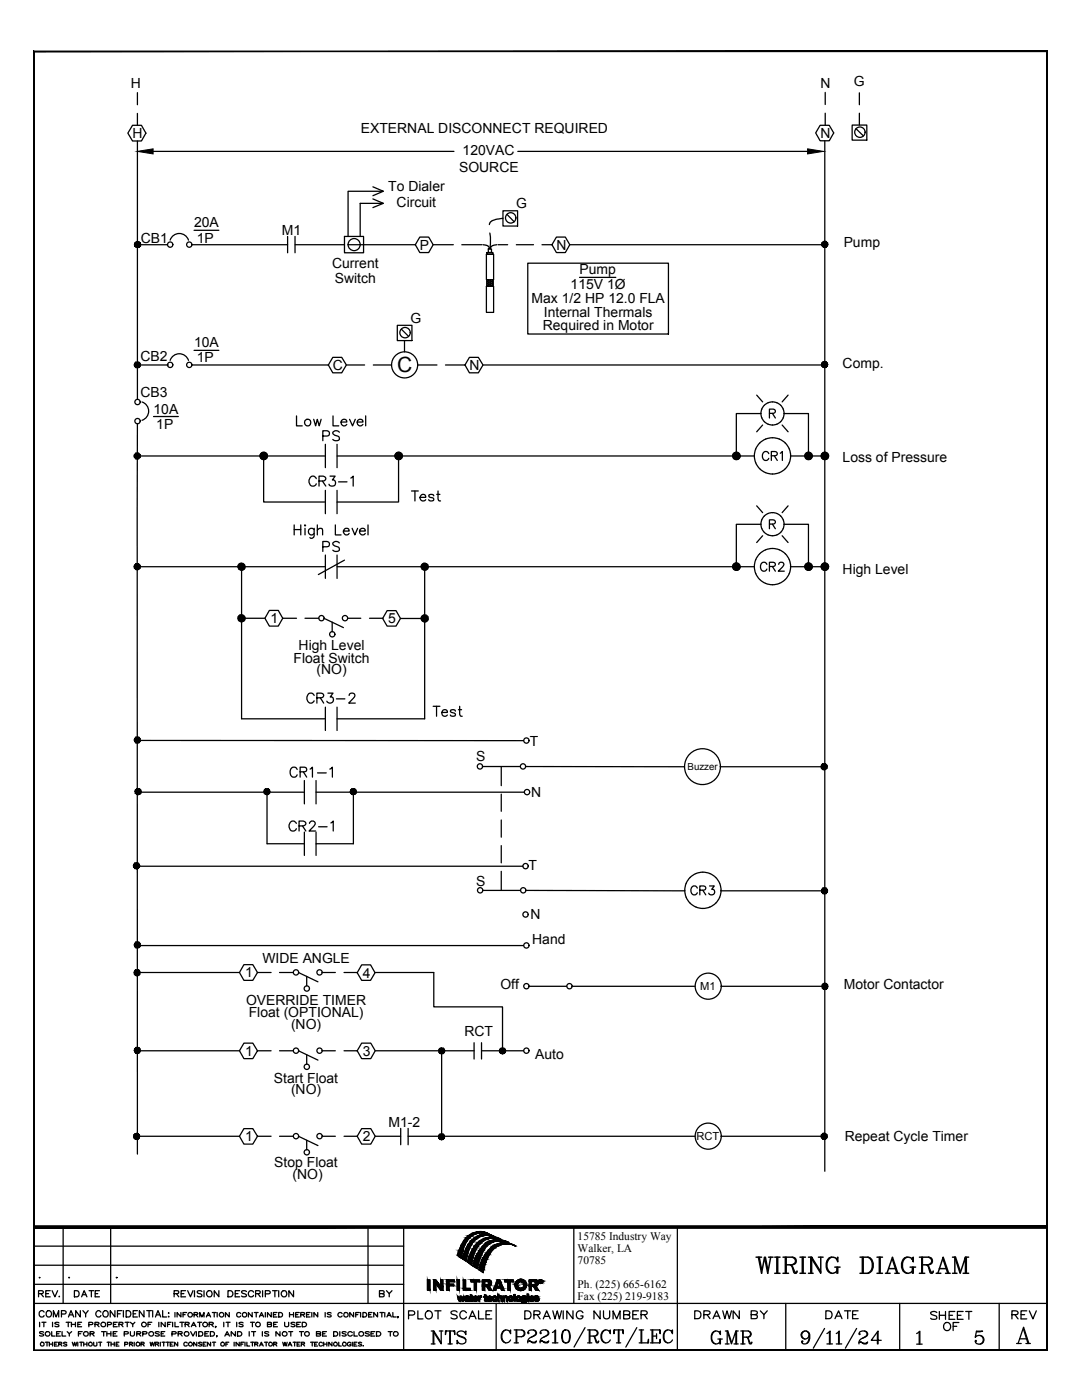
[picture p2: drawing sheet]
<svg xmlns="http://www.w3.org/2000/svg" width="216mm" height="279mm" viewBox="0 0 216 279" stroke-linecap="round" stroke-linejoin="round" font-family="sans-serif">
<defs><g id="words">
<text font-size="6.6" x="149.6" y="255.4">WIRING DIAGRAM</text>
<g font-size="6.2">
<text x="84.7" y="269.5">NTS</text>
<text x="140.8" y="269.5">GMR</text>
</g>
<g font-size="5.3">
<text x="63.1" y="89.3">PS</text>
<text x="80.8" y="101.2">Test</text>
<text x="85.4" y="144.3">Test</text>
<text x="56.8" y="156.3">CR1-1</text>
<text x="56.4" y="167.2">CR2-1</text>
</g>
<g font-size="4.9">
<text x="57.9" y="86.1">Low Level</text>
<text x="151" y="93.1">CR1</text>
<text x="60.3" y="98.1">CR3-1</text>
<text x="63.1" y="111.1">PS</text>
<text x="150.6" y="115.4">CR2</text>
<text x="60" y="141.5">CR3-2</text>
<text x="136.5" y="179.9">CR3</text>
<text x="80.4" y="264.6">PLOT SCALE</text>
<text x="103.4" y="264.6">DRAWING NUMBER</text>
<text x="200.7" y="264.6">REV</text>
</g>
<g font-size="4.4">
<text x="137.2" y="264.2">DRAWN BY</text>
<text x="163.7" y="264.2">DATE</text>
<text x="187" y="266.7">OF</text>
</g>
<text font-size="4.2" x="79.2" y="74.3">C</text>
<g font-size="4">
<text x="6.3" y="260">REV.</text>
<text x="13.8" y="260">DATE</text>
<text x="74.4" y="260">BY</text>
</g>
<g font-size="2.8">
<text x="26.1" y="17.5">H</text>
<text x="163.7" y="17.5">N</text>
<text x="170.4" y="17.3">G</text>
<text x="26.4" y="27.5">H</text>
<text x="72" y="26.6">EXTERNAL DISCONNECT REQUIRED</text>
<text x="163.7" y="27.5">N</text>
<text x="91.6" y="34.3">SOURCE</text>
<text x="92.3" y="31">120VAC</text>
<text x="77.5" y="38.2">To Dialer</text>
<text x="79.1" y="41.3">Circuit</text>
<text x="103" y="41.5">G</text>
<text x="38.7" y="45.4">20A</text>
<text x="56.2" y="46.8">M1</text>
<text x="28.1" y="48.5">CB1</text>
<text x="39.3" y="48.4">1P</text>
<text x="66.3" y="53.4">Current</text>
<text x="83.8" y="49.9">P</text>
<text x="111" y="49.8">N</text>
<text x="168.3" y="49.3">Pump</text>
<text x="66.8" y="56.4">Switch</text>
<text x="113.9" y="57.6">115V 1Ø</text>
<text x="115.6" y="54.8">Pump</text>
<text x="81.9" y="64.4">G</text>
<text x="106.1" y="60.5">Max 1/2 HP 12.0 FLA</text>
<text x="108.3" y="65.8">Required in Motor</text>
<text x="108.5" y="63.2">Internal Thermals</text>
<text x="38.7" y="69.3">10A</text>
<text x="28" y="72.1">CB2</text>
<text x="39.3" y="72.3">1P</text>
<text x="66.4" y="73.8">C</text>
<text x="93.7" y="73.8">N</text>
<text x="168.1" y="73.4">Comp.</text>
<text x="28" y="79.2">CB3</text>
<text x="30.6" y="82.5">10A</text>
<text x="31.2" y="85.6">1P</text>
<text x="168.1" y="92.2">Loss of Pressure</text>
<text x="168.1" y="114.5">High Level</text>
<text x="54" y="124.4">1</text>
<text x="77.5" y="124.4">5</text>
<text x="59.6" y="129.8">High Level</text>
<text x="58.6" y="132.3">Float Switch</text>
<text x="63.1" y="134.6">(NO)</text>
<text x="105.7" y="148.8">T</text>
<text x="95" y="151.9">S</text>
<text x="106" y="159">N</text>
<text x="105.5" y="173.6">T</text>
<text x="95" y="176.8">S</text>
<text x="105.9" y="183.5">N</text>
<text x="106.2" y="188.5">Hand</text>
<text x="48.9" y="195.1">1</text>
<text x="52.4" y="192.1">WIDE ANGLE</text>
<text x="72.4" y="195.1">4</text>
<text x="99.9" y="197.3">Off</text>
<text x="168.4" y="197.3">Motor Contactor</text>
<text x="49.1" y="200.5">OVERRIDE TIMER</text>
<text x="49.6" y="203">Float (OPTIONAL)</text>
<text x="58.1" y="205.3">(NO)</text>
<text x="92.7" y="206.7">RCT</text>
<text x="48.9" y="210.7">1</text>
<text x="72.4" y="210.7">3</text>
<text x="106.8" y="211.4">Auto</text>
<text x="54.6" y="216.1">Start Float</text>
<text x="58.1" y="218.3">(NO)</text>
<text x="48.9" y="227.7">1</text>
<text x="72.4" y="227.7">2</text>
<text x="77.5" y="224.9">M1-2</text>
<text x="168.6" y="227.7">Repeat Cycle Timer</text>
<text x="54.7" y="232.9">Stop Float</text>
<text x="58.4" y="235.4">(NO)</text>
</g>
<g font-size="2.6">
<text x="12.3" y="256.1">.</text>
<text x="21.9" y="256.1">.</text>
</g>
<g font-size="2.3">
<text x="115.3" y="247.5">15785 Industry Way</text>
<text x="115.3" y="249.9">Walker, LA</text>
<text x="115.3" y="252.3">70785</text>
<text x="115.3" y="257.1">Ph. (225) 665-6162</text>
<text x="115.3" y="259.5">Fax (225) 219-9183</text>
</g>
<g font-size="2.2">
<text x="139.7" y="197.6">M1</text>
<text x="139" y="227.6">RCT</text>
</g>
<text font-size="1.9" x="137.2" y="153.6">Buzzer</text>
</g></defs>
<!-- layer: BORDER -->
<g fill="none" stroke="#000" stroke-width=".25">
<path d="M6.7 244.9h202.3M6.7 252.5h73.8M6.7 256.3h73.8M6.7 248.7h73.8M12.6 244.9v15.2M22.1 244.9v15.2M34.7 258.2l.8-.1 .1-.4-.9-.1v1.2M35.2 258.2l.5 .6M36.1 258.2h.6M37 257.6h-.9v1.2h.9M37.5 257.6l.5 1.2 .5-1.2M38.8 257.6v1.2"/>
<path d="M40.3 257.8l-.4-.2h-.4l-.1 .4 .8 .3 .1 .3-.4 .2-.5-.2M40.7 257.6v1.2M43.7 257.6v1.2l-1-1.2v1.2M45.5 257.6h.5a.62 .62 0 0 1 .5 .6 .62 .62 0 0 1-.5 .6h-.5zM46.9 258.2h.6M47.8 257.6h-.9v1.2h.9M49.2 257.8l-.4-.2h-.5l-.1 .2 .1 .2 .8 .3 .1 .3-.4 .2-.6-.2M50.6 257.9a.57 .57 0 0 0-.9-.1 .57 .57 0 0 0 0 .8 .57 .57 0 0 0 .9-.1M51 258.2l.8-.1 .1-.4-.9-.1v1.2M51.5 258.2l.4 .6M52.4 257.6v1.2M52.9 258.2h.8l.2-.4-.2-.2h-.8v1.2"/>
<path d="M54.4 257.6h.9M54.8 257.6v1.2M55.6 257.6v1.2M58.6 257.6v1.2l-1-1.2v1.2M73.4 244.9v15.2M80.5 244.9v24.6M135.2 244.9v24.6M6.7 260.1h202.3M7.9 263.9v.9M8.4 263.9h.8M8.7 265.9l-.7-.1-.1 .3 .7 .2 .1 .2-.3 .1-.5-.1M8.7 263.9v.9"/>
<path d="M8.8 261.9a.61 .61 0 0 0-.8-.1 .61 .61 0 0 0-.2 .8 .61 .61 0 0 0 .8 .2l.2-.3M9 267.9h.7M9.4 267.9v.7M9.8 267.9v.7M9.8 268.3h.7M10.3 265.8v.8h.7M10.5 263.9v.9M10.5 267.9v.7M10.7 262.8v-1.2l.5 1.2 .5-1.2v1.2M10.9 268.3h.3M11.3 266.2h.5M11.5 267.9h-.6v.7h.6"/>
<path d="M11.7 268.3l.6-.1v-.2l-.2-.1h-.4v.7M11.8 264l-.3-.1-.5 .1v.2l.7 .2v.3h-.7M12.1 265.8h-.8v.8h.8M12.1 268.3l.2 .3M12.3 262.2h.7l.2-.4-.3-.2h-.6v1.2M12.4 265.8v.8h.7M13.2 263.9h.8M13.3 268l-.5-.1-.1 .2 .5 .2 .1 .2h-.6M13.4 265.8l.4 .4 .5-.4M13.6 263.9v.9M13.7 262.8l.5-1.2 .5 1.2M13.8 262.4h.7"/>
<path d="M13.8 266.2v.4M14.3 263.9v.9M14.3 264.3h.8M14.4 267.9l.3 .7 .2-.7 .2 .7 .3-.7M15.1 263.9v.9M15.5 264.3h.5M15.5 267.9v.7M15.6 266.2h.5M15.9 267.9h.6M16 261.6v1.2l-.9-1.2v1.2M16.2 267.9v.7M16.3 263.9h-.8v.9h.8"/>
<path d="M16.4 265.8h-.8v.8M16.5 261.6l.6 .6 .5-.6M16.7 268.3h.6M16.7 267.9v.7M17.1 262.2v.6M17.3 267.9v.7M17.7 264.4l.7-.1 .1-.2-.3-.2h-.5v.9M18 266.2l.7-.1 .1-.2-.3-.1h-.5v.8M18.4 266.2l.4 .4M18.7 267.9v.5l.3 .2 .3-.1v-.6M19 264.3h.6l.2-.2-.3-.2h-.5v.9M19.3 264.3l.5 .5"/>
<path d="M19.7 267.9h.6M20 267.9v.7M20.1 261.9a.57 .57 0 0 0-.8-.1 .57 .57 0 0 0 0 .8 .57 .57 0 0 0 .8-.1M20.3 265.8h.8M20.7 265.8v.8M21.3 266.2h.8M21.3 265.8v.8M21.4 267.9h.6M21.4 264.4l.7-.1 .2-.2-.3-.2h-.6v.9M21.7 267.9v.7M22.1 265.8v.8M22.2 267.9v.7"/>
<path d="M22.2 268.3h.6M22.6 266.2h.5M22.6 264.3h.5M22.8 267.9v.7M22.9 261.6v1.2l-.9-1.2v1.2M23.2 268.3h.3M23.4 265.8h-.8v.8h.8M23.4 263.9h-.8v.9h.8M23.4 262.2h.6M23.7 264.3h.8v-.2l-.2-.2h-.6v.9M23.7 267.9h-.5v.7h.5M24.2 264.3l.3 .5"/>
<path d="M24.3 261.6h-.9v1.2M24.6 261.6v1.2M24.8 266.2h.7l.1-.3-.3-.1h-.5v.8M24.9 268.3h.5l.1-.3-.2-.1h-.4v.7M25 263.9h.8M25.2 261.6h.4a.66 .66 0 0 1 .5 .6 .66 .66 0 0 1-.5 .6h-.4zM25.4 263.9v.9M25.9 268.3l.5-.1 .1-.2-.6-.1v.7M26 265.8l.1 .7 .3 .1h.3l.1-.2v-.6M26 263.9l.5 .4 .4-.4M26.1 268.3l.4 .3M26.5 264.3v.5"/>
<path d="M26.6 262.2h.5M26.8 267.9v.7M27.3 266.2l.7-.1 .1-.2-.3-.1h-.5v.8M27.4 261.6h-.8v1.2h.8M27.7 266.2l.4 .4M28.1 268.3l.6-.1 .1-.2-.2-.1h-.5v.7M28.5 266.2h.7l.1-.3-.3-.1h-.5v.8M28.5 268.3l.3 .3M28.7 261.6v1.2l-.9-1.2v1.2M29.3 261.6h.9M29.5 264.3h.5M29.7 261.6v1.2"/>
<path d="M30 267.9l.2 .7 .2-.7 .2 .7 .2-.7M30.3 263.9h-.8v.9M30.5 261.6v1.2M31 262.8l.5-1.2 .6 1.2M31 268.3l.6-.1 .1-.2-.3-.1h-.4v.7M31.2 262.4h.7M31.4 268.3l.3 .3M31.7 263.9v.9M31.8 265.9l-.3-.1-.5 .1 .1 .2 .6 .2v.3l-.7-.1M32 267.9v.7M32.2 266.2h.4M32.3 267.9h.7"/>
<path d="M32.5 261.6v1.2h.8M32.7 267.9v.7M32.9 265.8h-.7v.8h.7M33 263.9v.9l-.8-.9v.9M33.2 267.9h.6M33.4 264.3h.5M33.5 267.9v.7M33.6 262v.1zM33.6 262.7v.1zM34 268.3h.3M34.1 263.9h-.7v.9M34.3 266.2h.7l.2-.3-.3-.1h-.6v.8"/>
<path d="M34.4 263.9v.9M34.6 267.9h-.6v.7h.6M34.9 263.9v.9h.7M34.9 261.9v.9M35.5 267.9v.7l-.7-.7v.7M35.5 266.2l.8-.1 .1-.2-.3-.1h-.6v.8M35.9 263.9h.8M36 266.2l.4 .4M36.1 261.9v.9l-.8-.9v.9M36.3 263.9v.9M36.5 262.4h.4M36.9 264.3h.7l.1-.2-.2-.2h-.6v.9"/>
<path d="M37.2 261.9h-.7v.9M37.4 268a.38 .38 0 0 0-.6 0 .38 .38 0 0 0 0 .5 .38 .38 0 0 0 .6 0M37.4 264.3l.3 .5M38 265.8l.5 .8 .5-.8M38.2 264.8l.4-.9 .5 .9M38.3 264.5h.6M38.7 262.4l.7-.1 .1-.2-.3-.2h-.5v.9M39.1 262.4l.4 .4M39.2 265.8v.8M39.3 267.9v.7l-.7-.7v.7M39.4 263.9h.8M39.7 265.8h.4a.45 .45 0 0 1 .4 .4 .45 .45 0 0 1-.4 .4h-.4z"/>
<path d="M39.8 263.9v.9M39.9 262.8v-.9l.4 .9 .4-.9v.9M40.2 268l-.2-.1-.4 .1 .6 .4-.2 .2-.4-.1M40.5 268.3h.4M40.9 266.2h.4M41.1 267.9h-.6v.7h.6M41.2 262.8l.4-.9 .4 .9M41.3 262.5h.6M41.6 265.8h-.7v.8h.7M41.7 264.3h.7l.2-.2-.3-.2h-.6v.9M42 265.8h.4a.45 .45 0 0 1 .4 .4 .45 .45 0 0 1-.4 .4h-.4zM42 267.9v.7l-.6-.7v.7"/>
<path d="M42.1 264.3l.5 .5M42.4 261.9h.7M42.4 267.9h.6M42.7 267.9v.7M42.7 261.9v.9M43.1 264.7h-.1h.1l-.1 .3M43.3 266.6l-.1 .2M43.3 261.9v.9M44.6 263.9v.9M44.9 266.6l.4-.8 .5 .8M45 266.3h.6M45.1 268.3h.3"/>
<path d="M45.1 263.9h.8M45.5 263.9v.9M45.7 267.9h-.6v.7M45.7 261.9v.9l-.7-.9v.9M46.7 267.9v.7M47 265.8v.8l-.9-.8v.8M47.2 263.9v.9M47.4 265.8h.4a.44 .44 0 0 1 .5 .4 .44 .44 0 0 1-.5 .4h-.4zM47.7 267.9v.7l-.6-.7v.7M48 262.2a.44 .44 0 0 0-.6-.1 .44 .44 0 0 0 0 .6 .44 .44 0 0 0 .6-.1M48.1 268.3h.4M48.5 264l-.3-.1-.5 .1 .1 .2 .7 .2-.1 .3h-.7"/>
<path d="M48.7 267.9h-.6v.7M48.9 267.9v.7M49.3 267.9v.7h.5M49.7 265.8v.8M50 263.9h.8M50 267.9h.7M50.2 265.8h.8M50.3 261.9v.9l-.7-.9v.9M50.4 263.9v.9M50.4 267.9v.7M50.6 265.8v.8M50.7 261.9h.8"/>
<path d="M50.8 268.3l.6-.1 .1-.2-.2-.1h-.5v.7M51.1 261.9v.9M51.2 268.3l.3 .3M51.8 262.8l.4-.9 .4 .9M51.8 268.6l.3-.7 .4 .7M51.9 262.5h.5M51.9 268.4h.5M52.4 265.8v.8M52.8 267.9h.6M52.9 261.9v.9M53.1 267.9v.7M53.4 264.3h.7l.1-.2-.3-.2h-.5v.9l.7-.1 .1-.2-.3-.2"/>
<path d="M53.6 265.9l-.7-.1v.3l.6 .2 .1 .2-.3 .1-.5-.1M54.1 261.9v.9l-.7-.9v.9M54.6 262.4h.4M54.6 268.3l.5-.1 .1-.2-.2-.1h-.4v.7M54.6 264.3h.5M54.9 268.3l.3 .3M55.3 261.9h-.7v.9h.7M55.4 263.9h-.8v.9h.8M55.6 261.9h.4a.45 .45 0 0 1 .4 .5 .45 .45 0 0 1-.4 .4h-.4zM55.9 265.8v.8l-.8-.8v.8M56.4 267.9l.2 .7 .2-.7 .3 .7 .2-.7M56.8 263.9v.8l.3 .1 .5-.1v-.8"/>
<path d="M57.5 268.6l.4-.7 .3 .7M57.6 265.8h.8M57.6 268.4h.5M57.8 262.4h.8M57.8 261.9v.9M58 265.8v.8M58.5 267.9h.6M58.6 261.9v.9M58.8 267.9v.7M58.9 264l-.3-.1-.5 .1v.2l.7 .2 .1 .3-.3 .1-.5-.1M59 262.4h.4M59.2 264.3h.5"/>
<path d="M59.3 268.3h.4M59.7 261.9h-.7v.9h.7M59.8 265.8h.8M59.9 267.9h-.6v.7h.6M60 263.9h-.8v.9h.8M60 262.4l.7-.1 .1-.2-.3-.2h-.5v.9M60.1 268.3l.6-.1 .1-.2-.2-.1h-.5v.7M60.1 265.8v.8M60.3 263.9h.4a.44 .44 0 0 1 .5 .4 .44 .44 0 0 1-.5 .5h-.4zM60.4 262.4l.4 .4M60.5 268.3l.3 .3M61.2 262.4h.4"/>
<path d="M61.9 261.9h-.7v.9h.7M62 267.9h.6M62.2 261.9v.9M62.3 267.9v.7M62.8 268.3h.3M63.1 266.2l.8-.1 .1-.2-.3-.1h-.6v.8h.8l.1-.3-.3-.1M63.4 267.9h-.6v.7h.6M63.4 261.9v.9l-.8-.9v.9M64.3 268a.38 .38 0 0 0-.5 0 .38 .38 0 0 0 0 .5 .38 .38 0 0 0 .5 0M64.4 266.2h.4M64.6 268.3h.6M64.6 267.9v.7"/>
<path d="M64.9 261.9v.9M65.1 265.8h-.7v.8h.7M65.2 267.9v.7M66.1 262.1l-.3-.2-.5 .2 .1 .2 .6 .2v.3l-.7-.1M66.2 267.9v.7l-.6-.7v.7M66.6 265.8h.4a.45 .45 0 0 1 .4 .4 .45 .45 0 0 1-.4 .4h-.4zM67.6 267.9v.7h.5M67.8 265.8v.8M68.3 262.2a.46 .46 0 0 0-.7-.2 .46 .46 0 0 0 0 .7 .46 .46 0 0 0 .7-.1M69.1 265.9l-.7-.1-.1 .3 .6 .2 .2 .2-.3 .1-.5-.1M70 268a.37 .37 0 0 0-.6-.1 .37 .37 0 0 0 0 .6 .37 .37 0 0 0 .6-.2h-.2M70.3 266a.48 .48 0 0 0-.7-.2 .48 .48 0 0 0 0 .8 .48 .48 0 0 0 .7-.2"/>
<path d="M70.3 267.9v.7M70.6 261.9v.9l-.8-.9v.9M70.6 265.8v.8h.7M70.6 268.3h.4M71 262.4h.4M71.2 267.9h-.6v.7h.6M71.7 261.9h-.7v.9M72 261.9v.9M72.2 268l-.6-.1v.2l.4 .2 .2 .2h-.7M72.4 261.9h.4a.45 .45 0 0 1 .4 .5 .45 .45 0 0 1-.4 .4h-.4zM72.5 268.5v.1M73.6 262.4h.4"/>
<path d="M73.7 265.9l-.3-.1-.5 .1v.2l.7 .2v.3l-.7-.1M74 266.2h.5M74.2 261.9h-.6v.9h.6M74.8 265.8h-.8v.8h.8M75.1 265.8h.5a.44 .44 0 0 1 .4 .4 .44 .44 0 0 1-.4 .4h-.5zM75.3 261.9v.9l-.7-.9v.9M75.8 261.9h.8M76.2 261.9v.9M76.8 261.9v.9M77.2 262.8l.4-.9 .5 .9M77.4 262.5h.5M77.5 265.8h.8"/>
<path d="M77.9 265.8v.8M78.4 261.9v.9h.7M99 260.1v9.4M156.8 260.1v9.4M179.5 260.1v9.4M192.7 261.7h1.2M199.4 260.1v9.4"/>
<circle cx="41.8" cy="258.2" r=".59"/>
<circle cx="56.7" cy="258.2" r=".59"/>
<circle cx="8.4" cy="268.2" r=".39"/>
<circle cx="9.5" cy="266.2" r=".46"/>
<circle cx="9.7" cy="262.2" r=".6"/>
<circle cx="17.2" cy="266.2" r=".46"/>
<circle cx="18" cy="268.2" r=".38"/>
<circle cx="20.6" cy="264.3" r=".46"/>
<circle cx="21.1" cy="262.2" r=".6"/>
<circle cx="27.5" cy="268.2" r=".39"/>
<circle cx="28.7" cy="264.3" r=".46"/>
<circle cx="30.2" cy="266.2" r=".48"/>
<circle cx="37.2" cy="266.2" r=".46"/>
<circle cx="38" cy="262.4" r=".45"/>
<circle cx="38" cy="268.2" r=".38"/>
<circle cx="40.9" cy="264.3" r=".46"/>
<circle cx="44.2" cy="262.4" r=".45"/>
<circle cx="44.4" cy="268.2" r=".38"/>
<circle cx="48.8" cy="262.4" r=".45"/>
<circle cx="51.5" cy="264.3" r=".47"/>
<circle cx="54" cy="268.2" r=".39"/>
<circle cx="56.8" cy="266.2" r=".48"/>
<circle cx="61.3" cy="266.2" r=".46"/>
<circle cx="66.9" cy="268.2" r=".38"/>
<circle cx="68.7" cy="268.2" r=".39"/>
<circle cx="69" cy="262.4" r=".45"/>
<circle cx="72.1" cy="266.2" r=".48"/>
<circle cx="79" cy="266.2" r=".46"/>
</g>
<!-- layer: TEXT -->
<g fill="none" stroke="#000" stroke-width=".25">
<path d="M7.8 255h.1zM100.9 265.4a1.44 1.44 0 0 0-.8 1.3 1.44 1.44 0 0 0 .8 1.3M101.8 265.8l.1 .4v-.8l-.1 .4a.97 .97 0 0 0-1.1-.3 .97 .97 0 0 0-.7 .9 1.14 1.14 0 0 0 .3 1.2 1.14 1.14 0 0 0 1.2 .3l.4-.5M102.6 265.4h1.5a.68 .68 0 0 1 .6 .7 .68 .68 0 0 1-.6 .7h-1M102.6 268h.8M103 265.4v2.6M103.1 265.4v2.6M104.1 265.4a.7 .7 0 0 1 .5 .7 .7 .7 0 0 1-.5 .7M105.4 265.9l.2 .2-.2 .1-.1-.1a.88 .88 0 0 1 .9-.7 .88 .88 0 0 1 .8 .8l-.5 .4a1.31 1.31 0 0 0-1.2 1.4M105.7 267.6l.6 .4h.5l.2-.4-.3 .3-1-.3-.4 .1M106.4 265.4a.63 .63 0 0 1 .4 1l-.9 .5M107.9 265.9l.1 .2-.1 .1-.1-.1a.88 .88 0 0 1 .9-.7 .88 .88 0 0 1 .8 .8l-.5 .4a1.31 1.31 0 0 0-1.2 1.4"/>
<path d="M108.1 267.6l.6 .4h.5l.3-.4-.4 .3-1-.3-.3 .1M108.9 265.4a.63 .63 0 0 1 .3 1l-.8 .5M110.2 265.9l.7-.5v2.6M110.2 268h1.1M110.7 265.5v2.5M112.8 265.4a1.23 1.23 0 0 0-.7 1.5l.1 .6a.78 .78 0 0 0 .7 .5 .78 .78 0 0 0 .8-.5 2.26 2.26 0 0 0-.3-2 .72 .72 0 0 0-1.1 .4 2.4 2.4 0 0 0 .3 2l.2 .1M113.3 265.5a2.13 2.13 0 0 1 0 2.4l-.2 .1M116.7 265l-2.2 3.8M117.2 265.4h1.5l.4 .1a.58 .58 0 0 1 0 1l-1.4 .1M117.2 268h.9M117.6 265.4v2.6M117.7 265.4v2.6"/>
<path d="M118.3 266.6a1.73 1.73 0 0 1 .9 1.3l.3-.2M118.6 266.8l.3 1.1 .4 .1 .2-.4M118.7 265.4a.62 .62 0 0 1 .5 .6 .62 .62 0 0 1-.5 .6M120.8 265.4a1.44 1.44 0 0 0-.8 1.3 1.44 1.44 0 0 0 .8 1.3M121.7 265.8l.1 .4v-.8l-.1 .4a.97 .97 0 0 0-1.1-.3 .97 .97 0 0 0-.7 .9 1.14 1.14 0 0 0 .3 1.2 1.14 1.14 0 0 0 1.2 .3l.4-.5M123 268h.9M123.4 265.4v2.6M123.5 265.4v2.6M127.1 265l-2.2 3.8M127.5 268h1.9v-.7l-.1 .7M127.9 265.4v2.6M128 265.4v2.6"/>
<path d="M129.8 268h1.9v-.7l-.1 .7M130.1 265.4v2.6M130.2 265.4v2.6M130.2 266.6h.8M131 266.2v1M133.2 265.4a1.48 1.48 0 0 0 0 2.6M134.1 265.8l.1 .4v-.8l-.1 .4a.94 .94 0 0 0-1.1-.3 .94 .94 0 0 0-.6 .9 1.11 1.11 0 0 0 .2 1.2 1.11 1.11 0 0 0 1.2 .3l.4-.5M160.6 265.6a.83 .83 0 0 0-.6 .8 .83 .83 0 0 0 .6 .8M160.9 265.6l.2 .2a1.77 1.77 0 0 1-.1 2.3M161.4 266.5a.83 .83 0 0 1-1.1 .6 .83 .83 0 0 1-.4-1.2 .83 .83 0 0 1 1.3-.1 1.4 1.4 0 0 1 .4 1.5 1.4 1.4 0 0 1-1.3 .9l-.3-.4 .1-.2 .1 .1-.1 .1M164.5 265.1l-2.2 4M165 266.1l.6-.5v2.6"/>
<path d="M165 268.2h1.1M165.5 265.8v2.4M166.9 266.1l.6-.5v2.6M166.9 268.2h1.1M167.3 265.8v2.4M170.9 265.1l-2.2 4M171.5 266.1l.1 .2h-.2a.89 .89 0 0 1 .9-.7 .89 .89 0 0 1 .8 .7l-.5 .6a1.31 1.31 0 0 0-1.2 1.3M171.8 267.8l.6 .4h.5l.2-.4-.4 .3-.9-.3-.4 .2M172.5 265.6a.63 .63 0 0 1 .4 1l-.9 .5M175.1 265.9v2.3M175.8 267.5h-2l1.4-1.9v2.6M182.9 266.1l.6-.4v2.6"/>
<path d="M182.9 268.3h1.1M183.4 265.8v2.5M194.8 265.8l1.3-.1h-1.3l-.2 1.2a.93 .93 0 0 1 1.3-.3 .93 .93 0 0 1 .2 1.4 .93 .93 0 0 1-1.4 0l-.1-.3 .1-.2 .1 .1-.1 .1M195.6 266.5a.91 .91 0 0 1 .6 .9 .91 .91 0 0 1-.6 .9M202.8 268.1h1M203.1 268.1l1.1-3.2 1.1 3.2M203.4 267.2h1.4M204.2 265.3l.9 2.8M204.7 268.1h.9"/>
</g>
<!-- layer: BORDER -->
<path d="M6.7 245.1h202.3v-.5zM6.7 244.6h202.3l-202.3 .5z" fill="#000" stroke="#000" stroke-width=".2"/>
<!-- layer: 0 -->
<g fill="#000" stroke="#000" stroke-width=".2">
<path d="M91.9 251l.2 .1zM92.8 251.6h.2v.1zM93.9 252.3l.2 .1zM94.9 253h.4l-.1 .2zM94.8 258.7h.1zM95.5 245.8h.6zM95.6 253h1l-.1 .4zM96.5 246.3h.7zM97.6 258.7h.2zM97.9 247.6h2.8zM98.1 246.7h.4zM97.7 246.9h.8z"/>
<path d="M98.6 258.7h.2zM99.8 258.7h.1zM99.9 248.1h1.5zM100.9 258.7h.1zM102.2 248.4l.6 .3zM103.4 258.6h.1zM106 258.7h.2zM107 258.6h.1zM107.6 255.6h.1zM107.9 256h.2zM107.9 255.7h.2zM108.1 255.9h.1z"/>
<path d="M85.3 255.4l.5 2.1v-2.1zM85.3 255.4l.5 2.1h-.5z"/>
<path d="M86.5 255.4l.9 .7-.4-.7zM86.5 255.4l.9 .7h-.9z"/>
<path d="M86.5 256.1l.5 1.4v-1.4zM86.5 256.1l.5 1.4h-.5z"/>
<path d="M87 256.1l.9 .7-.5-.7zM87 256.1l.9 .7h-.5z"/>
<path d="M87.4 256.8h.6zM87.4 256.8h.6z"/>
<path d="M88 255.4l.4 1.4v-1.4zM88 255.4l.4 1.4h-.4z"/>
<path d="M88 256.8h.4zM88 256.8h.4z"/>
<path d="M87.4 256.8l1 .7v-.7zM87.4 256.8l1 .7h-.5z"/>
<path d="M89.1 255.8l.5 .5v-.5zM89.1 255.8l.5 .5h-.5z"/>
<path d="M89.1 256.6l.5 .9v-.9zM89.1 256.6l.5 .9h-.5z"/>
<path d="M89.1 256.3l1.4 .3v-.3zM89.1 256.3l1.4 .3h-1.4z"/>
<path d="M89.1 255.4l1.6 .4v-.4zM89.1 255.4l1.6 .4h-1.6z"/>
<path d="M91.3 258.7l.4 .7-.2-.7zM91.3 258.7l.4 .7h-.2z"/>
<path d="M91.2 255.4l.5 2.1v-2.1zM91.2 255.4l.5 2.1h-.5z"/>
<path d="M91.8 258.7l.4 .3-.1-.3zM91.8 258.7l.4 .3h-.4z"/>
<path d="M91.3 250.5l.8 .5v-.5zM91.3 250.5l.8 .5z"/>
<path d="M91.5 249.8l.6 .7 .2-.7zM91.5 249.8l.6 .7h-.8z"/>
<path d="M91.6 249.5l.7 .3 .1-.3zM91.6 249.5l.7 .3h-.8z"/>
<path d="M92 248.6l.4 .9 .3-.9zM92 248.6l.4 .9h-.8z"/>
<path d="M92.4 258.7l.1 .7 .2-.7zM92.4 258.7l.1 .7h-.2z"/>
<path d="M92 248.5h.7zM92 248.5l.7 .1z"/>
<path d="M92.8 258.9h.3zM92.8 258.9h.3z"/>
<path d="M92.9 258.9h.3zM92.9 258.9h.3z"/>
<path d="M92.4 255.4l.5 1.7v-1.7zM92.4 255.4l.5 1.7h-.5z"/>
<path d="M92.9 258.8h.7zM92.9 258.8h.7z"/>
<path d="M92.8 258.9h.2zM92.8 258.9h.3z"/>
<path d="M92.8 258.9l.2 .1zM92.8 258.9l.2 .1z"/>
<path d="M92.8 259h.2zM92.8 259h.2z"/>
<path d="M92.2 251.1l.8 .5 .1-.5zM92.2 251.1l.8 .5z"/>
<path d="M92.8 258.9h.3zM92.8 258.9h.3z"/>
<path d="M92.9 258.9h.2zM92.9 258.9h.3z"/>
<path d="M92.9 258.9h.2zM92.9 258.9h.2z"/>
<path d="M92.5 247.7h.7zM92.5 247.7h.7z"/>
<path d="M92.5 247.7l.2 .8 .5-.8zM92.5 247.7l.2 .8h-.7z"/>
<path d="M92.9 258.9h.3zM92.9 258.9h.3zM92.9 258.9h.3zM92.9 258.9h.3z"/>
<path d="M92.4 250.5l.7 .6 .1-.6zM92.4 250.5l.7 .6h-.9z"/>
<path d="M93.2 258.9h.4zM93.2 258.9h.4z"/>
<path d="M93.2 258.6l.1 .1zM93.1 258.7h.2z"/>
<path d="M92.5 250.2l.7 .3 .1-.3zM92.5 250.2l.7 .3h-.8z"/>
<path d="M93.3 258.9h.4zM93.3 258.9h.4z"/>
<path d="M93.1 258.7h.3zM93.1 258.7h.3z"/>
<path d="M93.1 258.7h.3zM93 258.7h.4z"/>
<path d="M93.4 259h.3zM93.4 259h.3z"/>
<path d="M93 258.7h.5zM93 258.7h.5z"/>
<path d="M93 258.7h.5zM93 258.7h.5z"/>
<path d="M93 258.7l.5 .1zM93 258.7l.5 .1z"/>
<path d="M92.9 258.8h.7zM92.9 258.8h.7z"/>
<path d="M92.9 247.2l.3 .5 .4-.5zM92.9 247.2l.3 .5h-.7z"/>
<path d="M92.9 258.8l.7 .1zM92.9 258.8l.7 .1z"/>
<path d="M92.9 249.3l.4 .9 .3-.9zM92.9 249.3l.4 .9h-.8z"/>
<path d="M93.2 258.9h.4zM93.2 258.9h.4z"/>
<path d="M93.2 258.9h.4zM93.2 258.9h.4z"/>
<path d="M93.3 258.9h.3zM93.3 258.9h.3z"/>
<path d="M92.9 249.2h.8zM92.9 249.2l.7 .1z"/>
<path d="M93.3 258.9h.4zM93.3 258.9h.4z"/>
<path d="M93.3 258.9h.4zM93.3 258.9h.4z"/>
<path d="M93.4 258.9l.3 .1zM93.4 258.9l.3 .1z"/>
<path d="M93.4 259h.3zM93.4 259h.3z"/>
<path d="M93 247l.6 .2 .1-.2zM93 247l.6 .2h-.7z"/>
<path d="M92.4 257.1l1.4 .4v-.4zM92.4 257.1l1.4 .4h-1.4z"/>
<path d="M94 255.8h1.1zM94 255.8h1.1z"/>
<path d="M93.4 246.7l.3 .3 .4-.3zM93 247l.4-.3 .3 .3z"/>
<path d="M93.4 248.4l.3 .8 .4-.8zM93.4 248.4l.3 .8h-.8z"/>
<path d="M93.4 248.3h.7zM93.4 248.3l.7 .1z"/>
<path d="M93.9 258.4l.2 .3v-.3zM93.9 258.4l.2 .3h-.2z"/>
<path d="M93.7 258.9h.4zM93.7 258.9h.4z"/>
<path d="M93.9 258.9l.2 .5v-.5zM93.9 258.9l.2 .5h-.2z"/>
<path d="M93.2 251.8l.9 .5 .1-.5zM93.2 251.8l.9 .5z"/>
<path d="M93.5 246.6l.6 .1 .1-.1zM93.4 246.7l.1-.1 .6 .1z"/>
<path d="M93.9 258.7h.4zM93.9 258.7h.4z"/>
<path d="M93.7 258.7l.6 .2v-.2zM93.7 258.7l.6 .2h-.6z"/>
<path d="M93.5 250.9l.7 .9 .2-.9zM93.5 250.9l.7 .9h-1z"/>
<path d="M93.8 247.8l.3 .5 .3-.5zM93.8 247.8l.3 .5h-.7z"/>
<path d="M93.6 250.8l.8 .1v-.1zM93.6 250.8l.8 .1h-.9z"/>
<path d="M94.4 258.9h.3zM94.4 258.9h.3z"/>
<path d="M94.5 258.9h.3zM94.5 258.9h.3z"/>
<path d="M94 247.6l.4 .2 .2-.2zM94 247.6l.4 .2h-.6z"/>
<path d="M93.9 250l.7 .1zM93.9 250l.7 .1z"/>
<path d="M93.9 250.1l.5 .7 .2-.7zM93.9 250.1l.5 .7h-.8z"/>
<path d="M94.4 259h.3zM94.4 259h.3z"/>
<path d="M93.9 246.4l.3 .2 .5-.2zM93.5 246.6l.4-.2 .3 .2z"/>
<path d="M94.4 258.9h.3zM94.4 258.9l.3 .1z"/>
<path d="M94 246.3h.8zM93.9 246.4h.8z"/>
<path d="M94.5 258.9h.3zM94.5 258.9h.3z"/>
<path d="M94.5 258.9h.3zM94.5 258.9h.2z"/>
<path d="M94.5 258.9h.3zM94.5 258.9h.4z"/>
<path d="M94.5 258.9h.4zM94.5 258.9h.4z"/>
<path d="M94.3 247.4l.3 .2 .3-.2zM94 247.6l.3-.2 .3 .2z"/>
<path d="M94.9 258.9h.4zM94.9 258.9h.4z"/>
<path d="M94.2 249.4l.4 .6 .3-.6zM94.2 249.4l.4 .6h-.7z"/>
<path d="M94.8 258.7h.2zM94.8 258.7h.2z"/>
<path d="M94.9 258.9h.4zM94.9 258.9h.4z"/>
<path d="M94.8 258.7h.2zM94.8 258.7h.2z"/>
<path d="M95 258.9h.3zM95 258.9h.3z"/>
<path d="M94.7 258.7h.4zM94.7 258.7h.4z"/>
<path d="M94.3 249.2l.6 .2 .2-.2zM94.3 249.2l.6 .2h-.7z"/>
<path d="M94.6 255.8l.5 1.7v-1.7zM94.6 255.8l.5 1.7h-.5z"/>
<path d="M94.7 258.7l.4 .1zM94.7 258.7l.4 .1z"/>
<path d="M95.1 259h.2zM95.1 259h.2z"/>
<path d="M94.6 258.8h.6zM94.6 258.8h.6z"/>
<path d="M94.6 258.8h.6zM94.6 258.8h.6z"/>
<path d="M94.6 258.8h.6zM94.5 258.8h.7z"/>
<path d="M94.5 258.8l.8 .1zM94.5 258.8l.8 .1z"/>
<path d="M94.5 258.9h.8zM94.5 258.9h.8z"/>
<path d="M94.9 258.9h.4zM94.9 258.9h.4z"/>
<path d="M94.9 258.9h.4zM94.9 258.9h.4z"/>
<path d="M95 258.9h.3zM95 258.9h.3z"/>
<path d="M94.6 248.8l.5 .4 .2-.4zM94.6 248.8l.5 .4h-.8z"/>
<path d="M95 258.9l.3 .1zM95 258.9l.3 .1z"/>
<path d="M95.1 259h.2zM95.1 259h.2z"/>
<path d="M94.6 247.1l.3 .3 .5-.3zM94.3 247.4l.3-.3 .3 .3z"/>
<path d="M94.3 252.6l1 .4 .1-.4zM94.3 252.6l1 .4h-.4z"/>
<path d="M94.4 246.1l.4 .2 .6-.2zM94 246.3l.4-.2 .4 .2z"/>
<path d="M94.7 247h.7zM94.6 247.1h.8z"/>
<path d="M94.7 248.6l.6 .2 .1-.2zM94.7 248.6l.6 .2h-.7z"/>
<path d="M94.4 252.2l1 .4v-.4zM94.4 252.2l1 .4h-1.1z"/>
<path d="M94.6 251.6l.8 .6 .2-.6zM94.6 251.6l.8 .6h-1z"/>
<path d="M95.6 253l-.1 .4h1zM95.5 253.4h1l-.1 .6z"/>
<path d="M95 248.4l.4 .2 .3-.2zM95 248.4l.4 .2h-.7z"/>
<path d="M94 255.4l1.7 .4v-.4zM94 255.4l1.7 .4h-1.7z"/>
<path d="M95.5 258.7l.2 .1v-.1zM95.5 258.7l.2 .1h-.2z"/>
<path d="M94.8 251.2l.8 .4 .1-.4zM94.8 251.2l.8 .4h-1z"/>
<path d="M94.5 246.1h1.3zM94.4 246.1h1z"/>
<path d="M95.5 259h.3zM95.5 259h.3z"/>
<path d="M95.5 258.9h.4zM95.5 258.9l.3 .1z"/>
<path d="M95.2 248.1l.5 .3 .2-.3zM95.2 248.1l.5 .3h-.7z"/>
<path d="M95.5 258.9h.4zM95.5 258.9h.4z"/>
<path d="M94.6 246h1.4zM94.5 246.1h1.3z"/>
<path d="M95.2 246.7l.2 .3 .6-.3zM94.7 247l.5-.3 .2 .3z"/>
<path d="M95 250.6l.7 .6 .3-.6zM95 250.6l.7 .6h-.9z"/>
<path d="M95.4 247.9l.5 .2 .2-.2zM95.2 248.1l.2-.2 .5 .2z"/>
<path d="M95.9 258.7h.2zM95.9 258.7h.2z"/>
<path d="M95.9 258.7h.2zM95.8 258.7h.3z"/>
<path d="M95.8 258.7h.3zM95.8 258.7h.3z"/>
<path d="M95.8 258.7h.3zM95.8 258.7h.3z"/>
<path d="M95.7 258.7l.4 .1zM95.7 258.7l.4 .1z"/>
<path d="M95.7 258.8h.4zM95.7 258.8h.4z"/>
<path d="M95.5 258.8l.6 .1zM95.5 258.8l.6 .1z"/>
<path d="M95.5 245.8l1 .1zM95 245.9h1.5z"/>
<path d="M95.2 250.2l.8 .4 .2-.4zM95.2 250.2l.8 .4h-1z"/>
<path d="M96.3 256.4h.4zM96.3 256.4h.4z"/>
<path d="M95.4 246.7h1zM95.2 246.7h.8z"/>
<path d="M95.7 247.7l.4 .2 .4-.2zM95.4 247.9l.3-.2 .4 .2z"/>
<path d="M95.6 249.6l.6 .6 .3-.6zM95.6 249.6l.6 .6h-1z"/>
<path d="M95 245.9h1.7zM95 245.9h1.7z"/>
<path d="M95.9 247.6h.7zM95.7 247.7h.8z"/>
<path d="M95 245.9l2 .1-.3-.1zM94.6 246l.4-.1 2 .1z"/>
<path d="M95.5 246.6h1.2zM95.4 246.7h1z"/>
<path d="M95.8 249.3l.7 .3 .2-.3zM95.8 249.3l.7 .3h-.9z"/>
<path d="M96.3 255.8l.4 .6v-.6zM96.3 255.8l.4 .6h-.4z"/>
<path d="M96.3 256.7l.4 .8v-.8zM96.3 256.7l.4 .8h-.4z"/>
<path d="M95.8 252.3l.8 .7 .2-.7zM95.8 252.3l.8 .7h-1z"/>
<path d="M96 252l.8 .3 .1-.3zM96 252l.8 .3h-1z"/>
<path d="M96.7 258.4l.3 .3v-.3zM96.7 258.4l.3 .3h-.3z"/>
<path d="M96.5 258.9h.5zM96.5 258.9h.5z"/>
<path d="M96.7 258.9l.3 .5v-.5zM96.7 258.9l.3 .5h-.3z"/>
<path d="M96 246l1.1 .1zM96 246l1.1 .1z"/>
<path d="M96.3 248.7h.8zM96.3 248.7h.8z"/>
<path d="M96.3 248.7l.4 .6 .4-.6zM96.3 248.7l.4 .6h-.9z"/>
<path d="M96.5 246.1h.6zM96.5 246.1h.6z"/>
<path d="M96.6 246.1h.7zM96.6 246.1h.7z"/>
<path d="M96.3 247.3l.3 .3 .5-.3zM95.9 247.6l.4-.3 .3 .3z"/>
<path d="M96.5 246.3l1.2 .1zM96 246.4h1.7z"/>
<path d="M96.2 251.3l.7 .7 .3-.7zM96.2 251.3l.7 .7h-.9z"/>
<path d="M96.7 258.7h.5zM96.7 258.7h.5z"/>
<path d="M96.5 258.7l.7 .2v-.2zM96.5 258.7l.7 .2h-.7z"/>
<path d="M96.4 247.3h.8zM96.3 247.3h.8z"/>
<path d="M96.9 246.1l.5 .1zM96.9 246.1l.5 .1z"/>
<path d="M97.3 258.9h.2zM97.3 258.9h.2z"/>
<path d="M95.6 246.5h1.7zM95.5 246.6h1.2z"/>
<path d="M96.4 251l.8 .3 .1-.3zM96.4 251l.8 .3h-1z"/>
<path d="M97.3 258.9h.4zM97.3 258.9h.4z"/>
<path d="M97.5 256.3h.5zM97.5 256.3h.5z"/>
<path d="M97.5 256.1h.5zM97.5 256.1h.5z"/>
<path d="M97.3 258.9l.2 .1zM97.3 258.9l.2 .1z"/>
<path d="M97.3 259h.2zM97.3 259h.2z"/>
<path d="M97.6 256.1h.4zM97.6 256.1h.4z"/>
<path d="M97.3 258.9h.3zM97.3 258.9h.3z"/>
<path d="M97.3 258.9h.3zM97.3 258.9h.2z"/>
<path d="M96.7 248.3l.4 .4 .5-.4zM96.3 248.7l.4-.4 .4 .4z"/>
<path d="M96.3 255.4h1.3zM96.3 255.4h1.3z"/>
<path d="M96.3 255.4l1.4 .1zM96.3 255.4l1.4 .1z"/>
<path d="M96.3 256.7h1.3zM96.3 256.7h1.3z"/>
<path d="M97.3 258.9h.3zM97.3 258.9h.3z"/>
<path d="M97.1 256.7l1.1 .8-.6-.8zM97.1 256.7l1.1 .8h-.6z"/>
<path d="M97.3 258.9h.3zM97.3 258.9h.4z"/>
<path d="M96 246.4l1.8 .1zM96 246.4l1.8 .1z"/>
<path d="M96.8 250.4l.5 .6 .4-.6zM96.8 250.4l.5 .6h-.9z"/>
<path d="M96.3 255.5l1.5 .1zM96.3 255.5l1.5 .1z"/>
<path d="M97.7 258.9h.4zM97.7 258.9h.4z"/>
<path d="M96.3 256.7h1.4zM96.3 256.7h1.3z"/>
<path d="M97.2 246.2l.6 .2zM97.2 246.2l.6 .2z"/>
<path d="M97.6 258.7h.2zM97.6 258.7h.2z"/>
<path d="M97.8 258.9h.3zM97.8 258.9h.3z"/>
<path d="M95.9 246.5h2.2zM95.7 246.5h2.4z"/>
<path d="M97 250.1l.7 .3 .1-.3zM97 250.1l.7 .3h-.9z"/>
<path d="M96.3 255.6h1.6zM96.3 255.6h1.6z"/>
<path d="M96.3 256.6h1.5zM96.3 256.6l1.4 .1z"/>
<path d="M97.6 258.7h.3zM97.5 258.7h.4z"/>
<path d="M97.9 247.6h1.6zM97.9 247.6h1.6z"/>
<path d="M96.3 255.6l1.6 .1zM96.3 255.6l1.6 .1z"/>
<path d="M96.3 256.5h1.6zM96.3 256.5l1.5 .1z"/>
<path d="M97.5 258.7h.4zM97.5 258.7h.4z"/>
<path d="M97.5 258.7l.4 .1zM97.4 258.8h.5z"/>
<path d="M97.9 259h.3zM97.9 259h.3z"/>
<path d="M96.8 247.1l.4 .2 .7-.2zM96.4 247.3l.4-.2 .4 .2z"/>
<path d="M96.3 255.7l1.7 .1zM96.3 255.7l1.7 .1z"/>
<path d="M97.3 255.8h.7zM97.3 255.8h.7z"/>
<path d="M97.3 255.8h.7zM97.3 255.8h.7z"/>
<path d="M97.4 256.3l.6 .1zM97.4 256.3l.6 .1z"/>
<path d="M97.4 256.4h.6zM97.3 256.4h.7z"/>
<path d="M97.3 256.4h.7zM97.3 256.4h.7z"/>
<path d="M97.3 256.4h.7zM96.7 256.4h1.3z"/>
<path d="M96.3 256.4h1.7zM96.3 256.4h1.7z"/>
<path d="M96.3 256.4h1.7zM96.3 256.4l1.6 .1z"/>
<path d="M97.4 258.8h.6zM97.4 258.8h.6z"/>
<path d="M97.4 258.8h.6zM97.4 258.8h.6z"/>
<path d="M97.4 255.8h.6zM97.4 255.8h.6z"/>
<path d="M97.4 255.8h.6zM97.4 255.8h.6z"/>
<path d="M97.4 255.8l.6 .1zM97.4 255.8l.6 .1z"/>
<path d="M97.5 255.9h.5zM97.5 255.9h.5z"/>
<path d="M97.5 255.9h.5zM97.5 255.9h.5z"/>
<path d="M97.5 255.9l.5 .1zM97.5 255.9l.5 .1z"/>
<path d="M97.5 256l.5 .1zM97.5 256l.5 .1z"/>
<path d="M97.6 256.1h.4zM97.6 256.1h.4z"/>
<path d="M97.6 256.1h.4zM97.6 256.1h.4z"/>
<path d="M97.5 256.1l.5 .1zM97.5 256.1l.5 .1z"/>
<path d="M97.5 256.2l.5 .1zM97.5 256.2l.5 .1z"/>
<path d="M97.5 256.3h.5zM97.4 256.3h.6z"/>
<path d="M97.4 256.3h.6zM97.4 256.3h.6z"/>
<path d="M97.4 258.8h.6zM97.4 258.8h.6z"/>
<path d="M97.4 258.8l.7 .1zM97.4 258.8l.7 .1z"/>
<path d="M95.7 246.5h2.4zM95.6 246.5h2.5z"/>
<path d="M98.1 246.7h.4zM98.4 246.7l.2 .1z"/>
<path d="M97.3 258.9h.8zM97.3 258.9h.8z"/>
<path d="M97.7 258.9h.4zM97.7 258.9h.4z"/>
<path d="M97.3 246.5l.9 .1zM97.3 246.5l.9 .1z"/>
<path d="M97.7 258.9h.4zM97.7 258.9h.4z"/>
<path d="M97.8 258.9h.3zM97.8 258.9h.3z"/>
<path d="M97.8 258.9h.3zM97.8 258.9h.3z"/>
<path d="M97.9 258.9l.3 .1zM97.9 258.9l.3 .1z"/>
<path d="M97 248l.6 .3 .6-.3zM97 248l.6 .3h-.9z"/>
<path d="M97.9 259h.3zM97.9 259h.3z"/>
<path d="M97.7 246.6h.6zM97.7 246.6h.6z"/>
<path d="M97.1 248h1.1zM97 248h1.2z"/>
<path d="M97.4 249.5l.4 .6 .4-.6zM97.4 249.5l.4 .6h-.8z"/>
<path d="M97.9 246.6l.4 .1zM97.9 246.6l.4 .1z"/>
<path d="M98.3 258.9h.2zM98.3 258.9h.2z"/>
<path d="M98.3 258.9h.4zM98.3 258.9h.4z"/>
<path d="M97.7 246.9h1.2zM97.6 246.9h1.3z"/>
<path d="M98.3 258.9l.2 .1zM98.3 258.9l.2 .1z"/>
<path d="M98.3 259h.2zM98.3 259h.2z"/>
<path d="M98.3 258.9h.3zM98.3 258.9h.3z"/>
<path d="M98.3 258.9h.3zM98.3 258.9h.2z"/>
<path d="M96.9 247.1h1.8zM96.8 247.1h1.1z"/>
<path d="M98.3 258.9h.4zM98.3 258.9h.4z"/>
<path d="M98.3 258.9h.4zM98.3 258.9h.3z"/>
<path d="M98.3 258.9h.4zM98.3 258.9h.4z"/>
<path d="M97.9 249l.3 .5 .6-.5zM97.4 249.5l.5-.5 .3 .5zM97.4 249.5h.8zM97.4 249.5h.8z"/>
<path d="M97.6 247.7l.6 .3 .6-.3zM97.1 248l.5-.3 .6 .3z"/>
<path d="M98.6 258.7h.2zM98.6 258.7h.2z"/>
<path d="M98.6 258.7h.3zM98.5 258.7h.4z"/>
<path d="M98.8 258.9h.3zM98.8 258.9h.3z"/>
<path d="M97.6 246.9l1.6 .1-.3-.1zM97 247l.6-.1 1.6 .1z"/>
<path d="M98.5 258.7h.4zM98.5 258.7h.4z"/>
<path d="M98.5 258.7h.5zM98.5 258.7h.5z"/>
<path d="M98.9 259h.3zM98.9 259h.3z"/>
<path d="M98.5 258.7l.5 .1zM98.5 258.7l.5 .1z"/>
<path d="M98.5 258.8h.5zM98.5 258.8h.5z"/>
<path d="M99 247.4l.9 .1zM98.8 247.5h1.1z"/>
<path d="M98.4 258.8h.6zM98.4 258.8h.6z"/>
<path d="M98.4 258.8l.7 .1zM98.3 258.9h.8z"/>
<path d="M98.6 257.1l.3 .4 .2-.4zM98.6 257.1l.3 .4h-.4z"/>
<path d="M98.7 258.9h.4zM98.7 258.9h.4z"/>
<path d="M97.6 247.7h1.5zM97.6 247.7h1.2z"/>
<path d="M98.8 258.9h.3zM98.8 258.9h.3z"/>
<path d="M98.8 258.9h.3zM98.8 258.9h.3z"/>
<path d="M98.8 258.9h.3zM98.8 258.9h.3z"/>
<path d="M98.9 258.9l.3 .1zM98.9 258.9l.3 .1z"/>
<path d="M98.9 259h.3zM98.9 259h.3z"/>
<path d="M98.2 248.7l.6 .3 .4-.3zM98.2 248.7l.6 .3h-.9z"/>
<path d="M97 247h2.3zM97 247h2.3z"/>
<path d="M97 247l2.3 .1zM96.9 247.1h2.4z"/>
<path d="M98.7 247.1h.7zM98.7 247.1h.7z"/>
<path d="M98.4 248.7h1zM98.2 248.7h1z"/>
<path d="M98.9 247.1l.7 .1zM98.9 247.1l.7 .1z"/>
<path d="M97.9 247.6h1.6zM97.6 247.7h1.5z"/>
<path d="M99 255.8l.2 .9 .3-.9zM99 255.8l.2 .9h-.5z"/>
<path d="M99.3 247.2h.3zM99.3 247.2h.3z"/>
<path d="M99.3 258.3l.3 .5v-.5zM99.3 258.3l.3 .5h-.3z"/>
<path d="M99.4 247.2l.3 .1zM99.4 247.2l.3 .1z"/>
<path d="M99.3 258.9l.3 .1zM99.3 258.9l.3 .1z"/>
<path d="M99.3 259h.3zM99.3 259h.3z"/>
<path d="M99.3 258.9h.3zM99.3 258.9h.4z"/>
<path d="M99.3 258.9h.3zM99.3 258.9h.3z"/>
<path d="M99.3 258.9h.4zM99.3 258.9h.4z"/>
<path d="M99.6 247.3l.3 .1zM99.6 247.3l.3 .1z"/>
<path d="M99.3 258.9h.4zM99.3 258.9h.5z"/>
<path d="M99.3 258.9h.4zM99.3 258.9h.4z"/>
<path d="M99.2 255.4l.7 .4-.1-.4zM99.2 255.4l.7 .4h-.9z"/>
<path d="M99.9 258.9h.3zM99.9 258.9h.3z"/>
<path d="M98.8 247.5h1.4zM98.3 247.5h1.9z"/>
<path d="M99.5 255.8l.8 .9-.4-.9zM99.5 255.8l.8 .9h-.5z"/>
<path d="M99.8 258.7h.1zM99.8 258.7h.1z"/>
<path d="M99.8 258.7h.2zM99.7 258.7h.3z"/>
<path d="M99.7 258.7h.3zM99.7 258.7h.3z"/>
<path d="M99.7 258.7h.4zM99.7 258.7h.4z"/>
<path d="M98.9 248.4l.5 .3 .7-.3zM98.4 248.7l.5-.3 .5 .3z"/>
<path d="M99.7 258.7h.4zM99.6 258.7h.5z"/>
<path d="M99.6 258.7l.5 .1zM99.6 258.8h.5z"/>
<path d="M99.6 258.8h.5zM99.6 258.8h.5z"/>
<path d="M99.3 258.8h.8zM99.3 258.8h.8z"/>
<path d="M99.3 258.8l.9 .1zM99.3 258.8l.9 .1z"/>
<path d="M98.3 247.5l2.4 .1zM97.9 247.6l.4-.1 2.4 .1zM97.9 247.6h2.8z"/>
<path d="M98.9 248.4h1.3zM98.9 248.4h1.2z"/>
<path d="M99.8 258.9h.4zM99.8 258.9h.4z"/>
<path d="M99.8 258.9h.4zM99.8 258.9h.4z"/>
<path d="M99.9 258.9h.3zM99.9 258.9h.3z"/>
<path d="M99.9 258.9h.3zM99.9 258.9h.3z"/>
<path d="M99.9 258.9h.3zM99.9 258.9h.3z"/>
<path d="M99.9 258.9l.3 .1zM99.9 258.9l.3 .1z"/>
<path d="M99.9 259h.3zM99.9 259h.3z"/>
<path d="M98.7 256.7l1.7 .4-.1-.4zM98.7 256.7l1.7 .4h-1.8z"/>
<path d="M99.9 257.1l.7 .4-.2-.4zM99.9 257.1l.7 .4h-.5z"/>
<path d="M100.4 258.8h.3zM100.4 258.8h.3z"/>
<path d="M100.4 258.7l.3 .1v-.1zM100.4 258.7l.3 .1h-.3z"/>
<path d="M100.7 258.8h.5zM100.7 258.8h.5z"/>
<path d="M100.4 258.9l.3 .1zM100.4 258.9l.3 .1z"/>
<path d="M100.4 259h.3zM100.4 259h.2z"/>
<path d="M100.7 255.8h1.1zM100.7 255.8h1.1z"/>
<path d="M100.4 258.9h.3zM100.4 258.9h.3z"/>
<path d="M100.4 258.9h.3zM100.4 258.9h.3z"/>
<path d="M99.5 247.6h1.2zM99.5 247.6h1.2z"/>
<path d="M99.6 247.6h1.2zM99.6 247.6h1.2z"/>
<path d="M99.3 248.3h1.4zM98.9 248.4h1.3z"/>
<path d="M100.4 258.9h.3zM100.4 258.9h.4z"/>
<path d="M100.2 247.6l.8 .2zM100.2 247.6l.8 .2z"/>
<path d="M99.3 248.3h1.5zM99.3 248.3h1.4z"/>
<path d="M100.4 258.9h.4zM100.4 258.9h.4z"/>
<path d="M100.9 258.9h.3zM100.9 258.9h.3z"/>
<path d="M101 258.9h.2zM101 258.9h.2z"/>
<path d="M100.9 258.7h.1zM100.8 258.7h.2z"/>
<path d="M100.8 258.7h.2zM100.8 258.7h.2z"/>
<path d="M100.8 258.7h.3zM100.8 258.7h.3z"/>
<path d="M100.7 258.7h.4zM100.7 258.7h.4z"/>
<path d="M100.7 258.7h.5zM100.7 258.7h.5z"/>
<path d="M100.7 258.7l.5 .1zM100.7 258.7l.5 .1z"/>
<path d="M100.7 258.8h.5zM100.7 258.8h.5z"/>
<path d="M100.4 258.8h.8zM100.4 258.8h.8z"/>
<path d="M100.4 258.8l.8 .1zM100.4 258.8l.8 .1z"/>
<path d="M100.9 258.9h.3zM100.9 258.9h.3z"/>
<path d="M100.9 258.9h.3zM100.9 258.9h.3z"/>
<path d="M101 258.9h.2zM101 258.9h.2z"/>
<path d="M101 258.9l.2 .1zM101 258.9l.2 .1z"/>
<path d="M101 259h.2zM101 259h.2z"/>
<path d="M101 259l.2 .7v-.7zM101 259l.2 .7h-.2z"/>
<path d="M99.9 248.1h1.6zM99.7 248.1h1.8z"/>
<path d="M101.4 259.1h.3zM101.4 259.1h.3z"/>
<path d="M101.4 259.3h.3zM101.4 259.3h.3z"/>
<path d="M101.4 259.4h.3zM101.4 259.4h.3z"/>
<path d="M99.7 248.1l2.2 .2-.4-.2zM99.3 248.3l.4-.2 2.2 .2z"/>
<path d="M101.5 259h.3zM101.5 259h.3z"/>
<path d="M100.9 247.8l.6 .2zM100.9 247.8l.6 .2z"/>
<path d="M101.5 258.9h.4zM101.5 258.9h.4z"/>
<path d="M101.4 259.1l.3 .1zM101.4 259.1l.3 .1z"/>
<path d="M101.4 259.2h.3zM101.4 259.2h.3z"/>
<path d="M101.4 259.2h.3zM101.4 259.2h.3z"/>
<path d="M101.4 259.2l.3 .1zM101.4 259.2l.3 .1z"/>
<path d="M101.4 259.3l.3 .1zM101.4 259.3l.3 .1z"/>
<path d="M101.5 259l.2 .1zM101.5 259l.2 .1z"/>
<path d="M101.4 259.1h.3zM101.4 259.1h.3z"/>
<path d="M101.4 259.4h.4zM101.4 259.4h.4z"/>
<path d="M101.5 259h.3zM101.5 259h.2z"/>
<path d="M101.5 259.4h.3zM101.5 259.4h.3z"/>
<path d="M101.3 255.8l.5 1.7v-1.7zM101.3 255.8l.5 1.7h-.5z"/>
<path d="M101.5 258.9h.3zM101.5 258.9l.3 .1z"/>
<path d="M101.5 259.4h.3zM101.5 259.4h.3z"/>
<path d="M101.5 259.4l.3 .1zM101.5 259.4l.3 .1z"/>
<path d="M101.5 258.9h.3zM101.5 258.9h.4z"/>
<path d="M101.5 258.9h.3zM101.5 258.9h.3z"/>
<path d="M101.5 259.5h.3zM101.5 259.5h.3z"/>
<path d="M101.5 258.9h.4zM101.5 258.9h.4z"/>
<path d="M101.5 259.5h.4zM101.5 259.5h.4z"/>
<path d="M100.8 248.3h1.2zM100.8 248.3h1.2z"/>
<path d="M101.9 258.6h.1zM101.8 258.6h.2z"/>
<path d="M101.9 258.9h.4zM101.9 258.9h.4z"/>
<path d="M101.5 248.3h.6zM101.5 248.3h.6z"/>
<path d="M101.8 258.6l.3 .1zM101.7 258.7h.4z"/>
<path d="M101.7 258.7h.5zM101.6 258.7h.6z"/>
<path d="M102.1 259h.2zM102.1 259h.2z"/>
<path d="M101.8 248.3l.5 .1zM101.8 248.3l.5 .1z"/>
<path d="M101.6 258.7l.7 .1zM101.6 258.7l.7 .1h-.8z"/>
<path d="M102.2 248.4l.6 .3zM102.8 248.7h.1z"/>
<path d="M101.6 259.6h.6zM101.6 259.6l.5 .1z"/>
<path d="M101.5 258.8l.8 .1zM101.5 258.8l.8 .1z"/>
<path d="M101.9 258.9h.4zM101.9 258.9h.4z"/>
<path d="M102 258.9h.3zM102 258.9h.3z"/>
<path d="M101.5 259.5h.8zM101.5 259.5h.8z"/>
<path d="M101.5 259.5h.8zM101.5 259.5l.7 .1z"/>
<path d="M102 258.9h.3zM102 258.9h.3z"/>
<path d="M102.1 258.9l.2 .1zM102.1 258.9l.2 .1z"/>
<path d="M102.1 259h.3zM102.1 259h.3z"/>
<path d="M100.7 255.4l1.7 .4v-.4zM100.7 255.4l1.7 .4h-1.7z"/>
<path d="M102.6 258.3l.2 1.4v-1.4zM102.6 258.3l.2 1.4h-.2z"/>
<path d="M102.9 255.8h.7zM102.9 255.8h.7z"/>
<path d="M102.9 257h.7zM102.9 257h.7z"/>
<path d="M103 259h.3zM103 259h.3z"/>
<path d="M103.1 258.9h.4zM103.1 258.9h.4z"/>
<path d="M103.1 258.9h.4zM103.1 258.9h.4z"/>
<path d="M102.8 256.3l.4 .1v-.1zM102.8 256.3l.4 .1h-.4z"/>
<path d="M102.8 256.4l.4 .2v-.2zM102.8 256.4l.4 .2h-.4z"/>
<path d="M102.8 256.6l.5 .1zM102.8 256.6l.5 .1z"/>
<path d="M102.8 256.2h.5zM102.8 256.2h.5z"/>
<path d="M102.8 256.2h.5zM102.8 256.2l.4 .1z"/>
<path d="M102.8 256.7h.5zM102.8 256.7h.5z"/>
<path d="M102.8 256.7l.5 .1zM102.8 256.7l.5 .1z"/>
<path d="M103 259h.3zM103 259h.3z"/>
<path d="M102.8 256.1l.5 .1v-.1zM102.8 256.1l.5 .1h-.5z"/>
<path d="M102.8 256.8l.6 .1zM102.8 256.8l.6 .1z"/>
<path d="M103 258.9h.3zM103 258.9l.3 .1z"/>
<path d="M103 258.9h.4zM103 258.9h.4z"/>
<path d="M103 258.9h.4zM103 258.9h.3z"/>
<path d="M102.9 256l.5 .1zM102.9 256l.5 .1z"/>
<path d="M102.9 256.1h.5zM102.9 256.1h.4z"/>
<path d="M102.9 256.9h.5zM102.9 256.9h.5z"/>
<path d="M102.9 256.9l.6 .1zM102.9 256.9l.6 .1z"/>
<path d="M102.9 255.9h.6zM102.9 255.9l.5 .1z"/>
<path d="M102.9 257h.7zM102.9 257h.7z"/>
<path d="M103.5 258.9h.4zM103.5 258.9h.4z"/>
<path d="M103.5 258.9h.4zM103.5 258.9h.4z"/>
<path d="M103.1 258.9h.4zM103 258.9h.4z"/>
<path d="M103.4 258.6l.3 .1zM103.3 258.7h.4z"/>
<path d="M102.9 255.8h.7zM102.9 255.8l.6 .1z"/>
<path d="M102.9 257l.8 .1zM102.9 257l.8 .1z"/>
<path d="M103.3 258.7h.4zM103.2 258.7h.5z"/>
<path d="M103.7 259h.2zM103.7 259h.2z"/>
<path d="M103 255.8h.7zM103 255.8h.8z"/>
<path d="M103 255.8h.7zM103 255.8h.6z"/>
<path d="M103 257.1h.8zM103 257.1h.8z"/>
<path d="M103.2 258.7l.6 .1zM103.1 258.8h.7z"/>
<path d="M103.1 258.8l.8 .1zM103.1 258.8l.8 .1z"/>
<path d="M103.5 258.9h.4zM103.5 258.9h.4z"/>
<path d="M103.5 258.9h.4zM103.5 258.9h.4z"/>
<path d="M103.6 258.9h.3zM103.6 258.9h.3z"/>
<path d="M103.6 258.9l.3 .1zM103.6 258.9l.3 .1z"/>
<path d="M103.7 259h.2zM103.7 259h.2z"/>
<path d="M103.8 255.3h.4zM103.6 255.3h.6z"/>
<path d="M104.1 258.9h.4zM104.1 258.9h.4z"/>
<path d="M103.6 255.3l.8 .1zM103.4 255.4h1z"/>
<path d="M103.6 257.5h.6zM103.6 257.5l.4 .1z"/>
<path d="M104.2 258.8h.9zM104.2 258.8h.9z"/>
<path d="M104.3 258.7h.4zM104.3 258.7h.4z"/>
<path d="M104.1 259h.3zM104.1 259h.3z"/>
<path d="M103.4 255.4l1.2 .2-.2-.2zM103.2 255.6l.2-.2 1.2 .2z"/>
<path d="M103.4 257.5h1zM103.4 257.5h.8z"/>
<path d="M104.1 258.9h.3zM104.1 258.9l.3 .1z"/>
<path d="M104.1 258.9h.4zM104.1 258.9h.4zM104.1 258.9h.4zM104.1 258.9h.4z"/>
<path d="M104.1 258.9h.4zM104.1 258.9h.3z"/>
<path d="M104.1 258.9h.4zM104.1 258.9h.4z"/>
<path d="M104.5 258.6h.1zM104.4 258.6h.2zM104.4 258.6h.2zM104.4 258.6h.2z"/>
<path d="M104.5 258.9h.6zM104.5 258.9h.6z"/>
<path d="M103.2 255.6l1.6 .1-.2-.1zM103.1 255.7l.1-.1 1.6 .1z"/>
<path d="M103.2 257.4h1.4zM103.2 257.4l1.2 .1z"/>
<path d="M104.4 258.6l.3 .1zM104.3 258.7h.4z"/>
<path d="M104.3 258.7l.5 .1zM104.3 258.7l.5 .1h-.6z"/>
<path d="M103.1 255.7l1.7 .1v-.1zM103.1 255.7l1.7 .1h-1.8z"/>
<path d="M103.1 257.2l1.5 .2 .2-.2zM103.1 257.2l1.5 .2h-1.4z"/>
<path d="M104 255.8h.8zM104 255.8h.8z"/>
<path d="M104.1 255.8h.8zM104.1 255.8h.8z"/>
<path d="M104.1 257.1h.7zM104 257.1h.8z"/>
<path d="M103 257.1h1.8zM103 257.1l1.8 .1z"/>
<path d="M104.2 255.8h.7zM104.2 255.8h.7z"/>
<path d="M104.2 255.8l.7 .1zM104.2 255.8l.7 .1z"/>
<path d="M104.3 255.9l.6 .1zM104.3 255.9l.6 .1z"/>
<path d="M104.3 257h.6zM104.2 257h.7z"/>
<path d="M104.2 257h.7zM104.2 257h.7z"/>
<path d="M104.2 257h.7zM104.1 257.1h.7z"/>
<path d="M104.4 256l.6 .1zM104.4 256l.6 .1z"/>
<path d="M104.4 256.9h.5zM104.4 256.9l.5 .1h-.6z"/>
<path d="M104.4 256.1h.6zM104.4 256.1h.6z"/>
<path d="M104.5 256.1l.5 .1v-.1zM104.5 256.1l.5 .1h-.5z"/>
<path d="M104.5 256.8l.5 .1zM104.5 256.8l.5 .1z"/>
<path d="M104.4 256.9h.6zM104.4 256.9h.5z"/>
<path d="M104.5 256.2h.5zM104.5 256.2h.5z"/>
<path d="M104.5 256.2l.5 .1zM104.5 256.2l.5 .1z"/>
<path d="M104.5 256.3l.6 .1-.1-.1zM104.5 256.3l.6 .1h-.6z"/>
<path d="M104.5 256.6l.5 .1zM104.5 256.6l.5 .1z"/>
<path d="M104.5 256.7h.5zM104.5 256.7h.5z"/>
<path d="M104.5 256.7h.5zM104.5 256.7l.5 .1z"/>
<path d="M104.5 256.4l.5 .2 .1-.2zM104.5 256.4l.5 .2h-.5z"/>
<path d="M104.8 258.7l.3 .1zM104.8 258.7l.3 .1z"/>
<path d="M104.2 258.8h.9zM104.2 258.8h.9z"/>
<path d="M104.2 258.8l.9 .1zM104.2 258.8l.9 .1z"/>
<path d="M104.5 258.9h.6zM104.5 258.9h.6z"/>
<path d="M104.6 258.9h.5zM104.6 258.9h.5z"/>
<path d="M104.6 258.9h.5zM104.6 258.9h.5z"/>
<path d="M104.7 258.9l.4 .1zM104.7 258.9l.4 .1z"/>
<path d="M104.7 259h.4zM104.7 259h.4z"/>
<path d="M105.2 258.3h.3zM105.2 258.3h.3zM105.2 258.3h.3z"/>
<path d="M105.2 258.7h.3zM105.2 258.7h.3z"/>
<path d="M105.2 258.3l.3 .3v-.3zM105.2 258.3l.3 .3h-.3z"/>
<path d="M105.2 258.7l.3 1v-1zM105.2 258.7l.3 1h-.3z"/>
<path d="M105.6 256.4h.4zM105.6 256.4h.4z"/>
<path d="M105.6 258.9h.3zM105.6 258.9h.3z"/>
<path d="M105.6 258.9l.3 .1zM105.6 258.9l.3 .1z"/>
<path d="M105.6 259h.3zM105.6 259h.3z"/>
<path d="M105.7 258.9h.2zM105.7 258.9h.3z"/>
<path d="M105.7 258.9h.2zM105.6 258.9h.3z"/>
<path d="M105.7 258.9h.3zM105.7 258.9h.3z"/>
<path d="M105.6 255.8l.4 .6v-.6zM105.6 255.8l.4 .6h-.4z"/>
<path d="M105.6 256.7l.4 .8v-.8zM105.6 256.7l.4 .8h-.4z"/>
<path d="M105.7 258.9h.3zM105.7 258.9h.4z"/>
<path d="M106 258.7h.2zM106 258.7h.2z"/>
<path d="M106.2 258.9h.3zM106.2 258.9h.3z"/>
<path d="M106 258.7h.2zM105.9 258.7h.3z"/>
<path d="M105.9 258.7h.4zM105.9 258.7h.4z"/>
<path d="M105.9 258.7l.4 .1zM105.9 258.7l.4 .1z"/>
<path d="M106.3 259h.2zM106.3 259h.2z"/>
<path d="M105.9 258.8h.5zM105.8 258.8h.6z"/>
<path d="M105.8 258.8h.6zM105.8 258.8h.6z"/>
<path d="M105.8 258.8h.6zM105.7 258.8h.7z"/>
<path d="M105.7 258.8l.8 .1zM105.7 258.9h.8z"/>
<path d="M105.7 258.9h.8zM105.7 258.9h.8z"/>
<path d="M106.1 258.9h.4zM106.1 258.9h.4z"/>
<path d="M106.1 258.9h.4zM106.1 258.9h.4z"/>
<path d="M106.2 258.9h.3zM106.2 258.9h.3z"/>
<path d="M106.2 258.9h.3zM106.2 258.9h.3z"/>
<path d="M106.2 258.9l.3 .1zM106.2 258.9l.3 .1z"/>
<path d="M106.3 259h.2zM106.3 259h.2z"/>
<path d="M106.7 258.9h.8zM106.7 258.9h.8z"/>
<path d="M106.7 258.9h.3zM106.7 258.9h.3z"/>
<path d="M106.7 258.9h.3zM106.7 258.9h.3z"/>
<path d="M106.7 258.9h.2zM106.7 258.9h.2z"/>
<path d="M106.7 258.9h.2zM106.7 258.9h.2z"/>
<path d="M106.7 258.9h.2zM106.7 258.9h.2z"/>
<path d="M106.7 258.9h.2zM106.7 258.9h.2z"/>
<path d="M106.7 259h.2zM106.7 259h.2z"/>
<path d="M106.7 255.8h.6zM106.7 255.8h.6z"/>
<path d="M106.8 255.9h.6zM106.8 255.9h.6z"/>
<path d="M106.9 256.1h.5zM106.9 256.1h.5z"/>
<path d="M106.9 256.1h.5zM106.9 256.1h.5z"/>
<path d="M105.6 255.4h1.3zM105.6 255.4h1.3z"/>
<path d="M105.6 255.4l1.4 .1zM105.6 255.4l1.4 .1z"/>
<path d="M106.9 258.7h.3zM106.9 258.7h.3z"/>
<path d="M106.7 258.9h.2zM106.7 258.9h.3z"/>
<path d="M106.7 258.9h.2zM106.7 258.9h.2z"/>
<path d="M106.7 258.9l.2 .1zM106.7 258.9l.2 .1z"/>
<path d="M106.7 259h.2zM106.7 259h.2z"/>
<path d="M105.6 256.7h1.4zM105.6 256.7h1.4z"/>
<path d="M106.7 258.9h.3zM106.7 258.9h.3z"/>
<path d="M106.5 256.7l1 .8-.5-.8zM106.5 256.7l1 .8h-.6z"/>
<path d="M106.7 258.9h.3zM106.7 258.9h.3z"/>
<path d="M106.7 258.9h.3zM106.7 258.9h.3z"/>
<path d="M105.6 255.5l1.5 .1zM105.6 255.5l1.5 .1z"/>
<path d="M105.6 256.7h1.4zM105.6 256.7h1.4z"/>
<path d="M106.7 258.9h.3zM106.7 258.9h.4z"/>
<path d="M107.1 258.9h.4zM107.1 258.9h.4z"/>
<path d="M107.1 258.9h.4zM107.1 258.9h.4z"/>
<path d="M105.6 255.6h1.6zM105.6 255.6h1.6z"/>
<path d="M105.6 256.6h1.5zM105.6 256.6l1.4 .1z"/>
<path d="M107 258.6l.2 .1zM107 258.7h.2z"/>
<path d="M107 258.7h.2zM106.9 258.7h.3z"/>
<path d="M107.2 258.9h.3zM107.2 258.9h.3z"/>
<path d="M107.2 258.9h.3zM107.2 258.9h.3z"/>
<path d="M105.6 255.6l1.7 .1zM105.6 255.6l1.7 .1z"/>
<path d="M105.6 256.5h1.6zM105.6 256.5l1.5 .1z"/>
<path d="M106.9 258.7h.4zM106.8 258.7h.5z"/>
<path d="M107.2 258.9h.3zM107.2 258.9h.3z"/>
<path d="M107.2 258.9h.3zM107.2 258.9h.3z"/>
<path d="M107.2 258.9h.3zM107.2 258.9h.3z"/>
<path d="M105.6 255.7l1.7 .1zM105.6 255.7l1.7 .1z"/>
<path d="M106.6 255.8h.7zM106.6 255.8h.7z"/>
<path d="M106.7 256.4h.6zM106.6 256.4h.7z"/>
<path d="M106.6 256.4h.7zM106.6 256.4h.7z"/>
<path d="M106.6 256.4h.7zM106 256.4h1.3z"/>
<path d="M105.6 256.4h1.7zM105.6 256.4h1.7z"/>
<path d="M105.6 256.4h1.7zM105.6 256.4l1.6 .1z"/>
<path d="M106.8 258.7h.5zM106.8 258.7h.5z"/>
<path d="M106.8 258.7h.5zM106.8 258.7h.5z"/>
<path d="M106.7 255.8h.6zM106.7 255.8h.6z"/>
<path d="M106.7 255.8h.6zM106.7 255.8h.6z"/>
<path d="M106.8 255.8l.5 .1zM106.8 255.8l.5 .1z"/>
<path d="M106.8 255.9h.6zM106.8 255.9h.6z"/>
<path d="M106.8 256.2l.5 .1zM106.8 256.2l.5 .1z"/>
<path d="M106.8 256.3h.5zM106.8 256.3h.5z"/>
<path d="M106.8 256.3h.5zM106.8 256.3h.5z"/>
<path d="M106.8 256.3h.5zM106.8 256.3h.5z"/>
<path d="M106.8 256.3h.5zM106.8 256.3l.5 .1z"/>
<path d="M106.8 258.7h.5zM106.8 258.7h.5z"/>
<path d="M106.8 258.7l.6 .1zM106.8 258.7l.6 .1z"/>
<path d="M106.8 255.9l.6 .1zM106.8 255.9l.6 .1z"/>
<path d="M106.9 256l.5 .1zM106.9 256l.5 .1z"/>
<path d="M106.9 256.1h.5zM106.9 256.1h.5z"/>
<path d="M106.9 256.1h.5zM106.9 256.1h.5z"/>
<path d="M106.9 256.1h.5zM106.9 256.1l.4 .1z"/>
<path d="M106.7 258.8h.7zM106.7 258.8h.7z"/>
<path d="M106.7 258.8l.7 .1zM106.7 258.8l.7 .1z"/>
<path d="M106.7 258.9h.8zM106.7 258.9h.8z"/>
<path d="M107.1 258.9h.4zM107.1 258.9h.4z"/>
<path d="M107.1 258.9h.4zM107.1 258.9h.4z"/>
<path d="M107.2 258.9h.3zM107.2 258.9h.3z"/>
<path d="M107.2 258.9h.3zM107.2 258.9h.3z"/>
<path d="M107.2 258.9l.3 .1zM107.2 258.9l.3 .1z"/>
<path d="M107.5 255.8h.1zM107.5 255.8h.1z"/>
<path d="M107.5 255.8h.1zM107.5 255.8h.1z"/>
<path d="M107.6 255.6h.1zM107.6 255.6h.1z"/>
<path d="M107.6 256h.1zM107.6 256h.1z"/>
<path d="M107.6 256h.1zM107.6 256h.1z"/>
<path d="M107.6 255.5h.2zM107.6 255.5h.2z"/>
<path d="M107.5 255.7h.1zM107.5 255.7h.1z"/>
<path d="M107.5 255.7l.1 .1zM107.5 255.7l.1 .1z"/>
<path d="M107.5 255.8h.1zM107.5 255.8h.1z"/>
<path d="M107.5 255.8h.1zM107.5 255.8h.1z"/>
<path d="M107.6 255.9h.1zM107.6 255.9h.1z"/>
<path d="M107.6 256h.2zM107.6 256h.2z"/>
<path d="M107.6 255.9h.1zM107.6 255.9h.1z"/>
<path d="M107.6 255.6h.1zM107.6 255.6h.2z"/>
<path d="M107.7 255.6h.3zM107.7 255.6h.3z"/>
<path d="M107.7 255.6h.3zM107.7 255.6h.3z"/>
<path d="M107.7 255.8h.3zM107.7 255.8h.3z"/>
<path d="M107.7 255.8h.3zM107.7 255.8h.3z"/>
<path d="M107.7 255.8h.3zM107.7 255.8h.3z"/>
<path d="M107.7 255.8h.3zM107.7 255.8h.3z"/>
<path d="M107.7 255.8h.3zM107.7 255.8h.3z"/>
<path d="M107.6 255.9l.1 .1zM107.6 255.9l.1 .1z"/>
<path d="M107.6 256h.2zM107.6 256h.2z"/>
<path d="M107.6 256h.2zM107.6 256h.2z"/>
<path d="M107.6 255.5h.2zM107.6 255.5h.3z"/>
<path d="M107.6 255.5h.2zM107.6 255.6h.2z"/>
<path d="M107.7 255.6l.1 .2zM107.7 255.6l.1 .2z"/>
<path d="M107.7 255.8l.1 .2zM107.7 255.8l.1 .2z"/>
<path d="M107.6 255.5h.3zM107.6 255.5h.3z"/>
<path d="M107.6 256h.3zM107.6 256h.3z"/>
<path d="M107.9 255.6h.1zM107.9 255.6h.1z"/>
<path d="M107.9 255.8h.1zM107.9 255.8h.1z"/>
<path d="M107.9 255.4h.1zM107.9 255.4h.1z"/>
<path d="M107.9 255.6h.2zM107.9 255.6h.2zM107.9 255.6h.2zM107.9 255.6h.2z"/>
<path d="M107.9 255.7h.2zM107.9 255.7h.2zM107.9 255.7h.2zM107.9 255.7h.2z"/>
<path d="M107.9 255.7h.2zM107.9 255.7h.2z"/>
<path d="M107.9 255.7h.2zM107.9 255.7h.2zM107.9 255.7h.2zM107.9 255.7h.2zM107.9 255.7h.2zM107.9 255.7h.2z"/>
<path d="M107.8 255.4h.3zM107.7 255.4h.4z"/>
<path d="M107.7 255.6h.3zM107.7 255.6h.3z"/>
<path d="M107.7 255.6h.3zM107.7 255.6h.3z"/>
<path d="M107.9 255.8l.2 .1zM107.9 255.8l.2 .1z"/>
<path d="M108 256h.1zM108 256h.1z"/>
<path d="M107.8 256.1h.2zM107.8 256.1h.1z"/>
<path d="M107.7 255.6h.3zM107.7 255.6h.3z"/>
<path d="M107.7 255.6h.3zM107.7 255.6h.3z"/>
<path d="M107.9 255.6h.2zM107.9 255.6h.2zM107.9 255.6h.2zM107.9 255.6h.2z"/>
<path d="M107.9 255.8h.1zM107.8 255.8h.2z"/>
<path d="M107.7 255.8h.3zM107.7 255.8h.3z"/>
<path d="M107.7 255.4l.4 .1zM107.7 255.4l.4 .1z"/>
<path d="M108.1 255.6h.1zM108.1 255.6h.1z"/>
<path d="M107.9 255.6l.2 .1zM107.9 255.6l.2 .1zM107.9 255.7h.2zM107.9 255.7h.2z"/>
<path d="M107.9 255.7h.2zM107.9 255.7h.2z"/>
<path d="M107.9 255.7h.2zM107.9 255.7h.2zM107.9 255.7h.2zM107.9 255.7h.2z"/>
<path d="M108.1 255.9h.1zM108.1 255.9h.1z"/>
<path d="M107.7 256.1h.4zM107.7 256.1h.3z"/>
<path d="M107.7 255.5h.4zM107.7 255.5h.4z"/>
<path d="M108.1 255.9h.1zM108.1 255.9h.1z"/>
<path d="M107.7 256.1h.4zM107.7 256.1h.4z"/>
<path d="M107.9 255.5h.2zM107.9 255.5h.2z"/>
<path d="M107.9 255.5h.2zM107.9 255.5h.2z"/>
<path d="M108 255.5h.1zM108 255.5h.1z"/>
<path d="M108 255.5l.2 .1zM108 255.5l.2 .1z"/>
<path d="M108 256h.1zM108 256h.1z"/>
<path d="M108 256h.1zM107.9 256h.2zM107.9 256h.2z"/>
<path d="M107.6 256h.5zM107.6 256l.5 .1z"/>
<path d="M108.1 255.6h.1zM108.1 255.6h.1z"/>
<path d="M108.1 255.6h.1zM108.1 255.6h.1zM108.1 255.6h.1zM108.1 255.6h.1z"/>
<path d="M108 255.9l.2 .1zM108 255.9l.2 .1z"/>
<path d="M108.1 256h.1zM108 256h.1z"/>
<path d="M108.1 255.6l.1 .1zM108.1 255.6l.1 .1z"/>
<path d="M108.1 255.8l.1 .1zM108.1 255.8l.1 .1z"/>
<path d="M6.7 269.5h202.3v-.1zM6.7 269.5l.1-.1h202.2zM6.7 10.2v259.3l.1-.1zM6.7 10.2l.1 .1v259.1zM6.7 10.2l.1 .1 202.2-.1zM6.8 10.3l202.2-.1-.1 .1zM209 10.2l-.1 .1 .1 259.2zM208.9 10.3l.1 259.2h-.1z"/>
</g>
<g fill="none" stroke="#000" stroke-width=".25">
<path d="M26.4 25h1.8l.9 1.6-.9 1.5h-1.8l-.9-1.5zM74.4 37.3l2.1 .9-2.1 .9M74.4 39.7l2.1 .9-2.1 .8M76.5 38.2h-7v9M163.6 25h1.9l.9 1.5-.9 1.6h-1.9l-.8-1.6zM38.7 46h5M68.7 47.2h3.8v3.2h-3.8zM69.5 48.8h.1M76.5 40.6h-4.6v6.6M83.8 47.3h1.7l.9 1.5-.9 1.6h-1.7l-.9-1.6zM111 47.3h1.8l.9 1.5-.9 1.6h-1.8l-.9-1.6zM115.6 55.4h7.3"/>
<path d="M38.7 69.9h5M66.4 71.3h1.8l.9 1.5-.9 1.6h-1.8l-.9-1.6zM93.7 71.3h1.7l1 1.5-1 1.6h-1.7l-.9-1.6zM151 78.9l1.2 1.3M157.3 78.9l-1.2 1.3M27.4 91h37.5M30.6 83.1h5M51.9 91.2l.6 .5M51.9 91l.7 .7M51.9 90.9l.8 .8M51.9 90.7l1 1M52 90.7l.9 .9"/>
<path d="M52 91.4l.2 .2M52 90.6l1 1M52.1 90.5l1 1M52.2 90.4l1 1.1M52.3 90.4l.9 1M52.4 90.3l.9 1M52.4 90.3l.9 .9M52.6 90.3l.7 .7M52.6 91v9.2h12.3M52.7 90.3l.6 .6M52.9 90.4l.4 .3M64.9 88.7v4.6"/>
<path d="M64.9 97.9v4.6M67.3 91h83.2M67.3 88.7v4.6M67.3 97.9v4.6M78.8 91.2l.6 .5M78.8 91l.7 .7M78.8 90.9l.9 .8M78.9 90.7l.9 1M78.9 90.7l1 .9M78.9 91.4l.2 .2M78.9 90.6l1.1 1M79 90.5l1 1"/>
<path d="M79.1 90.4l1 1.1M79.2 90.4l1 1M79.3 90.3l.9 1M79.4 90.3l.8 .9M79.5 90.3l.7 .7M79.5 91v9.2h-12.2M79.7 90.3l.5 .6M79.9 90.4l.3 .3M146.2 91.2l.6 .5M146.2 91l.7 .7M146.2 90.9l.9 .8M146.2 90.7l1 1"/>
<path d="M146.3 90.7l1 .9M146.3 91.4l.2 .2M146.3 90.6l1 1M146.4 90.5l1 1.1M146.5 90.5l1 1M146.5 90.4l1.1 1M146.6 90.3l1 1M146.8 90.3l.8 .9M146.9 90.3l.7 .7M147.1 90.3l.5 .6M147.2 90.4l.4 .3M151.8 82.5h-4.9v8.5"/>
<path d="M152.2 84.8l-1.2 1.4M152.8 87.6a3.6 3.6 0 0 1 2.7 0M153.5 82.5l1-.1 .2-.2-.1-.4-.3-.2h-.8v1.8M154.1 82.5l.6 .9M156.1 84.8l1.2 1.4M156.4 82.5h4.9v8.5M157.7 91h6.9M160.6 91.2l.5 .5M160.6 91l.7 .7M160.6 90.9l.8 .8M160.6 90.7l1 1M160.7 90.7l1 .9"/>
<path d="M160.7 91.4l.2 .2M160.7 90.6l1 1M160.8 90.5l1 1.1M160.9 90.5l1 1M160.9 90.4l1.1 1M161.1 90.3l.9 1M161.1 90.3l.9 .9M161.3 90.3l.7 .7M161.4 90.3l.6 .6M161.7 90.4l.3 .3M163.9 91.2l.5 .5M163.9 91l.7 .7"/>
<path d="M163.9 90.9l.8 .8M163.9 90.7l.9 1M163.9 90.7l1 .9M164 91.4l.2 .2M164 90.6l1 1M164.1 90.5l1 1.1M164.1 90.5l1.1 1M164.2 90.4l1 1M164.3 90.3l1 1M164.4 90.3l.9 .9M164.5 90.3l.8 .7M164.7 90.3l.6 .6"/>
<path d="M164.9 90.4l.4 .3M27.4 113.1h37.5M47.4 113.1l.8 .7M47.5 113.3l.5 .5M47.5 113l.8 .8M47.5 112.8l.9 1M47.5 112.8l1 .9M47.6 113.5l.2 .2M47.6 112.7l1 1M47.7 112.6l1 1M47.7 112.5l1.1 1.1M47.8 112.5l1 1"/>
<path d="M47.9 112.4l1 1M48 112.4l.9 .9M48.2 112.4l.7 .7M48.2 113v30.5h16.7M48.3 112.4l.6 .6M48.5 112.4l.3 .4M58.7 104.8v2M58.7 105.7h1.3M60 104.8v2M60.9 104.8h.1l-.1 .2zM60.9 105.4v1.4M62.7 105.4v1.6a.54 .54 0 0 1-.9 .3"/>
<path d="M62.7 105.7a.64 .64 0 0 0-1-.1 .64 .64 0 0 0 0 .9 .64 .64 0 0 0 1 0M63.3 105.8l.5-.4 .5 .1 .1 1.3M63.3 104.8v2M64.9 110.8v4.6M66.9 104.8v2h1.2M67.3 110.8v4.6M67.3 113.1h83.2M68.5 106h1.2a.57 .57 0 0 0-.6-.6 .57 .57 0 0 0-.6 .6v.2a.61 .61 0 0 0 .5 .6 .61 .61 0 0 0 .7-.3M68.7 111.8l-5.2 2.9M70.3 105.4l.5 1.4 .6-1.4M71.7 106h1.2a.61 .61 0 0 0-.9-.5 .61 .61 0 0 0-.2 1 .6 .6 0 0 0 1.1 0M73.4 104.8v2"/>
<path d="M84 113.3l.6 .5M84 113.1l.7 .7M84 113l.9 .8M84.1 112.8l.9 1M84.1 112.8l1 .9M84.1 113.5l.3 .2M84.1 112.7l1.1 1M84.2 112.6l1 1M84.3 112.5l1 1.1M84.4 112.5l1 1M84.5 112.4l.9 1M84.6 112.4l.9 .9"/>
<path d="M84.7 112.4l.8 .7M84.7 113.1v30.4h-17.4M84.9 112.4l.6 .6M85.1 112.5l.3 .3M146.2 113.3l.6 .5M146.2 113.1l.7 .7M146.2 113l.9 .8M146.2 112.8l1 1M146.3 112.8l1 .9M146.3 113.5l.2 .2M146.3 112.7l1 1M146.4 112.6l1 1.1"/>
<path d="M146.5 112.6l1 1M146.5 112.5l1.1 1M146.6 112.4l1 1M146.8 112.4l.8 .9M146.9 112.4l.7 .7M147.1 112.4l.5 .6M147.2 112.5l.4 .3M151 101l1.2 1.3M151.6 110.5a3.6 3.6 0 0 1 5.1 0M151.8 104.6h-4.9v8.5M152.2 106.9l-1.2 1.4M153.5 104.6l1-.1 .2-.2-.1-.4-.3-.2h-.8v1.8"/>
<path d="M154.1 104.6l.6 .9M156.1 106.9l1.2 1.4M156.4 104.6h4.9v8.5M157.3 101l-1.2 1.3M157.7 113.1h6.9M160.6 113.3l.5 .5M160.6 113.1l.7 .7M160.6 113l.8 .8M160.6 112.8l1 1M160.7 112.8l1 .9M160.7 113.5l.2 .2M160.7 112.7l1 1"/>
<path d="M160.8 112.6l1 1.1M160.9 112.6l1 1M160.9 112.5l1.1 1M161.1 112.4l.9 1M161.1 112.4l.9 .9M161.3 112.4l.7 .7M161.4 112.4l.6 .6M161.7 112.5l.3 .3M163.9 113.3l.5 .5M163.9 113.1l.7 .7M163.9 113l.8 .8M163.9 112.8l.9 1"/>
<path d="M163.9 112.8l1 .9M164 113.5l.2 .2M164 112.7l1 1M164.1 112.6l1 1.1M164.1 112.6l1.1 1M164.2 112.5l1 1M164.3 112.4l1 1M164.4 112.4l.9 .9M164.5 112.4l.8 .7M164.7 112.4l.6 .6M164.9 112.5l.4 .3M47.4 123.4l.8 .7"/>
<path d="M47.5 123.6l.5 .5M47.5 123.3l.8 .8M47.5 123.1l.9 1M47.5 123l1 1M47.6 123.8l.2 .2M47.6 123l1 1M47.7 122.9l1 1M47.7 122.8l1.1 1.1M47.8 122.8l1 1M47.9 122.7l1 .9M48 122.7l.9 .9M48.2 122.7l.7 .7"/>
<path d="M48.2 123.4h4.7M48.3 122.7l.6 .6M48.5 122.8l.3 .2M53.7 121.8h1.8l.9 1.6-.9 1.6h-1.8l-.8-1.6zM77.2 121.9h1.8l.9 1.5-.9 1.6h-1.8l-.8-1.6zM79.9 123.4h4.8M84 123.6l.6 .5M84 123.4l.7 .7M84 123.3l.9 .8M84.1 123.2l.9 .9M84.1 123.1l1 1M84.1 123.8l.3 .2"/>
<path d="M84.1 123l1.1 1M84.2 122.9l1 1M84.3 122.8l1 1.1M84.4 122.8l1 1M84.5 122.8l.9 .9M84.6 122.7l.9 .9M84.7 122.7l.8 .8M84.9 122.7l.6 .6M85.1 122.8l.3 .3M53.3 158.1v10.3M60.7 155.8v4.6M63.1 155.8v4.6"/>
<path d="M64.9 141.1v4.7M67.3 141.1v4.7M70.5 158.1v10.3M100 153v3.8M100 158.5v3.4M60.7 166.1v4.6M63.1 166.1v4.6M100 163.6v3.5M100 168.8v3.4M100 173.9v3.8M137.7 175.1a3.6 3.6 0 0 1 5.1 0M48.7 192.5h1.7l1 1.6-1 1.6h-1.7l-.9-1.6z"/>
<path d="M72.2 192.6h1.7l.9 1.5-.9 1.6h-1.7l-.9-1.6zM48.7 208.2h1.7l1 1.5-1 1.6h-1.7l-.9-1.6zM72.2 208.2h1.8l.9 1.5-.9 1.6h-1.8l-.9-1.6zM48.7 225.2h1.7l1 1.6-1 1.5h-1.7l-.9-1.5zM72.2 225.2h1.8l.9 1.6-.9 1.5h-1.8l-.9-1.5zM85.3 255.4h.5v2.1h-.5zM86.5 255.4h.5l1 1.4v-1.4h.4v2.1h-.5l-.9-1.4v1.4h-.5zM89.1 255.4h1.6v.4h-1.1v.5h.9v.3h-.9v.9h-.5zM91.2 255.4h.5v2.1h-.5zM91.3 258.7l.3 1h.2l.2-.7 .1 .7h.3l.3-1h-.3l-.1 .7-.2-.7h-.3l-.1 .7-.2-.7h-.2M92.2 251.1l.8 .6M92.4 255.4h.5v1.7h.9v.4h-1.4z"/>
<path d="M93 259l.1-.1h.3v.1l-.3 .1M93.4 248.3l-.7 1.4-.5 1.4M93.7 258.9l-.5-.3-.4 .4M93.7 258.9v.8M93.7 249.2l-.7 2.5M94 255.4h1.7v.4h-.6v1.7h-.5v-1.7h-.6zM94.1 248.4l-.4 .9M94.1 259.4v-.5h.2v-.2h-.2v-.3h-.2v.3h-.2v.2h.2v.6M94.3 246.6a5.8 5.8 0 0 0-2.3 4.5l-.7-.6 .5-1.5 .7-1.3M94.3 246.6a4.1 4.1 0 0 1 4.3 .2 3.6 3.6 0 0 0-4.5 1.5M94.3 252.6l.9 .6M94.4 249.2l-.7 1.3-.4 1.3 .8 .6"/>
<path d="M94.5 259a.49 .49 0 0 1 .5-.3 .49 .49 0 0 1 .4 .5M94.7 259.1l.2-.2 .3 .2M95 247.3h.1M95.4 248.8a9.4 9.4 0 0 0-1.3 3.6M95.4 246.6l-1.3 .9-.6 .8M95.7 258.8v-.1h-.2v1h.2v-.5M95.9 258.7h.2v.2h-.2M95.9 258.9h.1M95.9 258.9l-.2 .3M95.9 258.6l-.1 .2M96.6 247.6l-1.3 1.2M96.7 245.9l1.1 .5a3.3 3.3 0 0 0-2.4 .2"/>
<path d="M96.7 249.3l-.8 1.6-.6 2.3M96.7 245.9a4 4 0 0 0-4.2 1.7M97 259.4v-.5h.2v-.2h-.2v-.3h-.3v.3h-.2v.2h.2v.6M97.1 247.9a8.1 8.1 0 0 0-2.7 4.7M97.2 259a.49 .49 0 0 1 .6-.3 .49 .49 0 0 1 .4 .5M97.3 255.7l.3 .3-.3 .3M97.3 255.8h-.6v.6h.6M97.5 255.4h-1.2v2.1h.4v-.8h.4l.5 .8h.6l-.6-.8M97.5 259.1l.2-.2 .2 .2M97.5 255.4a.66 .66 0 0 1 .6 .6 .66 .66 0 0 1-.5 .7M97.8 250l-.8 1.6-.6 2.3-.9-.5M98.2 248.7a4.3 4.3 0 0 1 4.7 0 3.8 3.8 0 0 0-5 1.4"/>
<path d="M98.3 248.7a8.1 8.1 0 0 0-2.7 4.6M98.3 259a.49 .49 0 0 1 .4-.4 .49 .49 0 0 1 .5 .4M98.5 246.9a4.4 4.4 0 0 0-4.1 2.3M98.5 246.8l.8 .2 .6 .4-.5-.3M99 259l-.3-.2-.2 .2M99 247.4l-1.2 .2-.8 .3M99 247.4l1.1 .1 1.5 .5M99.2 255.4h.6l.8 2.1h-.5l-.2-.4h-.8l-.2 .4h-.4zM99.4 247.2l-1.5-.1-1.3 .4M99.5 255.8l.3 .9h-.6zM100.2 258.9v.8h-.2l-.1-.8-.3 .1M100.2 258.9a.42 .42 0 0 0-.6-.1v-.5h-.3v1.4h.3v-.7"/>
<path d="M100.6 259l.2-.2 .3 .2M100.6 258.8a.4 .4 0 0 1 .7 .1M100.7 258.8v-.1h-.3v1h.2v-.7M100.7 255.4h1.7v.4h-.6v1.7h-.5v-1.7h-.6zM101.2 258.9v.8h-.2v-.7M101.6 247.9a3.9 3.9 0 0 0-4.9 1.4M102.6 258.3h.2v1.4h-.2zM104.8 258.8l.3-.1v1M104.8 258.7a.48 .48 0 0 0-.7 .4 .48 .48 0 0 0 .7 .4M105.2 258.7h.3v1h-.3zM105.2 258.3h.3v.3h-.3zM105.6 259a.49 .49 0 0 1 .6-.3 .49 .49 0 0 1 .4 .5"/>
<path d="M105.9 259.1l.2-.2 .2 .2M106.6 255.8h-.6v.6h.6M106.6 255.7l.3 .3M106.9 256l-.3 .3M107.2 258.9l.3 .1a.36 .36 0 0 0-.5-.4 .36 .36 0 0 0-.2 .5l.2 .1M107.2 258.9l-.2-.1 .1 .2M107.4 256a.55 .55 0 0 0-.6-.6h-1.2v2.1h.4v-.8h.5l.4 .8h.6l-.5-.8M107.4 256l-.2 .5-.2 .2M107.9 255.6v.2M107.9 255.6v.1M108 255.8v-.2h-.3v.4l.1-.2 .3 .2-.1-.2M114.5 244.9v15.2"/>
<circle cx="70.7" cy="48.8" r="1.21"/>
<circle cx="52.6" cy="91" r=".74"/>
<circle cx="79.6" cy="91" r=".74"/>
<circle cx="146.9" cy="91" r=".74"/>
<circle cx="154.1" cy="82.5" r="2.31"/>
<circle cx="161.3" cy="91" r=".74"/>
<circle cx="164.6" cy="91" r=".74"/>
<circle cx="146.9" cy="113.1" r=".74"/>
<circle cx="154.1" cy="104.6" r="2.31"/>
<circle cx="161.3" cy="113.1" r=".74"/>
<circle cx="164.6" cy="113.1" r=".74"/>
<circle cx="101.9" cy="259.2" r=".28"/>
<circle cx="101.9" cy="259.2" r=".51"/>
<circle cx="103.5" cy="259.2" r=".51"/>
<circle cx="103.5" cy="259.2" r=".28"/>
<circle cx="103.9" cy="256.4" r="1.12"/>
<circle cx="103.9" cy="256.4" r=".66"/>
<circle cx="104.6" cy="259.2" r=".28"/>
<circle cx="107.9" cy="255.7" r=".36"/>
<circle cx="107.9" cy="255.7" r=".28"/>
</g>
<!-- layer: WIRING -->
<g fill="none" stroke="#000" stroke-width=".25">
<path d="M28.1 30.2h62.5M103.3 30.2h60.3M164.6 28.1v205.7M27.4 48.8h6M33.9 47.9a1.93 1.93 0 0 1 1.9-1.3 1.93 1.93 0 0 1 1.8 1.3M38.3 48.8h19.1M57.4 47.2v3.2M58.9 48.8h9.8M58.9 47.2v3.2M69.5 48.8h13.4M97.1 50.7h1.4v5.1h-1.4zM97.1 57.1h1.4v5.2h-1.4z"/>
<path d="M97.1 55.8v1.3M97.1 50.4h1.3v.3h-1.3zM97.1 56.8l.4 .3M97.1 56.4l.5 .5M97.1 56l.5 .5M97.2 56.1l-.1 .1M97.2 56.5l-.1 .1M97.2 56.9l-.1 .1M97.3 55.8l.3 .3M97.4 49.7h.7v.7h-.7zM97.5 55.8l-.1 .2M97.8 56.7l.4 .4 .2-.3"/>
<path d="M97.8 57.1h.1M97.8 56.3l.6 .6M97.8 56l.6 .5M97.9 55.8l-.5 .5M98 56.1l-.6 .6M98 56.5l-.6 .6M98 56.9l-.3 .2M98.1 55.8l.3 .3M98.3 55.8l-.1 .2M98.4 55.8v1.3M98.4 56.1l-.2 .2M98.4 56.5l-.2 .2"/>
<path d="M105.3 52.5h28.1v14.2h-28.1zM113.7 48.8h50.9M27.4 72.8h6M33.4 72.8h.1M33.9 71.9a1.93 1.93 0 0 1 1.9-1.3 1.93 1.93 0 0 1 1.8 1.3M38.3 72.8h27.2M96.3 72.8h68.3M28.3 80.2a1.93 1.93 0 0 1 1.4 1.8 1.93 1.93 0 0 1-1.4 1.9M64.6 123.4l3.9 1.9M66.3 124.1v2M27.4 147.8h77.1M27.5 158.1h33.2"/>
<path d="M63.1 158.1h41.5M96.3 153h7.5M104.8 153h31.8M143.7 153h20.7M27.2 172.9h77.1M53.3 168.4h7.4M63.1 168.4h7.4M96.3 177.7h7.6M104.9 177.7l31.7 .1M143.8 177.8h20.7M27.3 194.1h20.5M27.4 188.7h77.1"/>
<path d="M59.5 194.1l3.9 1.8M61.2 194.8v2M74.9 194.1h11.7v6.8h13.7v8.8M105.5 196.8h7.6M114.1 196.8h24.6M143.9 196.8h20.7M27.4 209.7h20.4M59.5 209.7l3.9 1.9M61.2 210.5v1.9M74.9 209.7h19.7M88.1 210v16.9M94.6 208.1v3.3"/>
<path d="M96.1 209.7h8.4M96.1 208.1v3.3M27.4 226.8h20.4M59.5 226.8l3.9 1.8M61.2 227.6v1.9M74.9 226.8h5.1M80 225.2v3.3M81.4 226.8h57.3M81.4 225.2v3.3M143.9 226.8h20.7"/>
<circle cx="34" cy="48.8" r=".53"/>
<circle cx="37.8" cy="48.8" r=".53"/>
<circle cx="34" cy="72.8" r=".53"/>
<circle cx="37.8" cy="72.8" r=".53"/>
<circle cx="80.7" cy="72.8" r="2.6"/>
<circle cx="27.4" cy="84" r=".53"/>
<circle cx="27.4" cy="80.2" r=".53"/>
<circle cx="64.1" cy="123.4" r=".53"/>
<circle cx="66.3" cy="126.6" r=".53"/>
<circle cx="68.8" cy="123.4" r=".53"/>
<circle cx="95.8" cy="153" r=".53"/>
<circle cx="104.4" cy="153" r=".53"/>
<circle cx="105" cy="147.8" r=".53"/>
<circle cx="105.2" cy="158.1" r=".53"/>
<circle cx="140.2" cy="153" r="3.6"/>
<circle cx="95.8" cy="177.7" r=".53"/>
<circle cx="104.4" cy="177.7" r=".53"/>
<circle cx="104.9" cy="172.9" r=".53"/>
<circle cx="59.1" cy="194.1" r=".53"/>
<circle cx="61.2" cy="197.3" r=".53"/>
<circle cx="63.8" cy="194.1" r=".53"/>
<circle cx="104.9" cy="182.5" r=".53"/>
<circle cx="105" cy="196.8" r=".53"/>
<circle cx="105" cy="188.7" r=".53"/>
<circle cx="113.6" cy="196.8" r=".53"/>
<circle cx="141.3" cy="196.8" r="2.6"/>
<circle cx="59.1" cy="209.7" r=".53"/>
<circle cx="61.2" cy="212.9" r=".53"/>
<circle cx="63.8" cy="209.7" r=".53"/>
<circle cx="105" cy="209.7" r=".53"/>
<circle cx="59.1" cy="226.7" r=".53"/>
<circle cx="61.2" cy="230" r=".53"/>
<circle cx="63.8" cy="226.7" r=".53"/>
<circle cx="141.3" cy="226.7" r="2.6"/>
</g>
<g fill="#000" stroke="#000" stroke-width=".2">
<path d="M27.4 30.2l3.2-.5v1zM161.1 29.7l3.2 .5-3.2 .5z"/>
<path d="M26.8 48.8l.1 .3 .6-.3zM26.9 49.1l.6-.3-.3 .5zM27.5 48.8l-.3 .5 .3 .1z"/>
<path d="M27.2 48.3l.3 .5v-.6zM26.9 48.5l.3-.2 .3 .5zM26.9 48.5l-.1 .3h.7z"/>
<path d="M27.5 48.8v.6l.3-.1zM27.5 48.8l.5 .3-.2 .2zM27.5 48.8l.5 .3 .1-.3z"/>
<path d="M27.5 48.8h.6l-.1-.3zM27.8 48.3l.2 .2-.5 .3zM27.5 48.2v.6l.3-.5z"/>
<path d="M163.9 48.8l.1 .3 .6-.3zM164 49.1l.6-.3-.3 .5zM164.6 48.8l-.3 .5 .3 .1z"/>
<path d="M164.3 48.2l.3 .6v-.7zM164.3 48.2l.3 .6-.6-.3zM164 48.5l-.1 .3h.7z"/>
<path d="M164.6 48.8v.6l.3-.1zM164.6 48.8l.5 .3-.2 .2zM164.6 48.8l.5 .3 .1-.3z"/>
<path d="M164.6 48.8h.6l-.1-.3zM164.9 48.2l.2 .3-.5 .3zM164.6 48.1v.7l.3-.6z"/>
<path d="M26.8 72.8l.1 .3 .5-.3zM26.9 73.1l.5-.3-.3 .5zM27.4 72.8l-.3 .5 .3 .1z"/>
<path d="M27.1 72.3l.3 .5v-.6zM27.1 72.3l.3 .5-.5-.3zM26.9 72.5l-.1 .3h.6z"/>
<path d="M27.4 72.8v.6l.3-.1zM27.4 72.8l.5 .3-.2 .2zM27.4 72.8l.5 .3 .1-.3z"/>
<path d="M27.4 72.8h.6l-.1-.3zM27.7 72.3l.2 .2-.5 .3zM27.4 72.2v.6l.3-.5z"/>
<path d="M163.9 72.8l.1 .3 .5-.3zM164 73.1l.5-.3-.3 .5zM164.5 72.8l-.3 .5 .3 .1z"/>
<path d="M164.2 72.2l.3 .6v-.7zM164.2 72.2l.3 .6-.5-.3zM164 72.5l-.1 .3h.6z"/>
<path d="M164.5 72.8v.6l.3-.1zM164.5 72.8l.6 .3-.3 .2zM164.5 72.8l.6 .3 .1-.3z"/>
<path d="M164.5 72.8h.7l-.1-.3zM164.8 72.2l.3 .3-.6 .3zM164.5 72.1v.7l.3-.6z"/>
<path d="M26.7 91l.1 .3 .6-.3zM26.8 91.3l.6-.3-.3 .6zM27.4 91l-.3 .6h.3z"/>
<path d="M27.1 90.5l.3 .5v-.6zM27.1 90.5l.3 .5-.6-.3zM26.8 90.7l-.1 .3h.7z"/>
<path d="M27.4 91v.6h.3zM27.4 91l.5 .3-.2 .3zM27.4 91l.5 .3 .1-.3z"/>
<path d="M27.4 91h.6l-.1-.3zM27.7 90.5l.2 .2-.5 .3zM27.4 90.4v.6l.3-.5z"/>
<path d="M26.7 113.1l.1 .3 .6-.3zM26.8 113.4l.6-.3-.3 .6zM27.4 113.1l-.3 .6h.3z"/>
<path d="M27.1 112.6l.3 .5v-.6zM27.1 112.6l.3 .5-.6-.3zM26.8 112.8l-.1 .3h.7z"/>
<path d="M27.4 113.1v.6h.3zM27.4 113.1l.5 .3-.2 .3zM27.4 113.1l.5 .3 .1-.3z"/>
<path d="M27.4 113.1h.6l-.1-.3zM27.7 112.6l.2 .2-.5 .3zM27.4 112.5v.6l.3-.5z"/>
<path d="M26.8 147.7l.1 .3 .5-.3zM26.9 148l.5-.3-.3 .5zM27.4 147.7l-.3 .5 .3 .1z"/>
<path d="M26.9 158l.1 .3 .5-.3zM27 158.3l.5-.3-.3 .5zM27.5 158l-.3 .5 .3 .1z"/>
<path d="M27.1 147.1l.3 .6v-.6zM27.1 147.1l.3 .6-.5-.3zM26.9 147.4l-.1 .3h.6z"/>
<path d="M27.4 147.7v.6l.3-.1zM27.4 147.7l.5 .3-.2 .2zM27.4 147.7l.5 .3 .1-.3z"/>
<path d="M27.2 157.5l.3 .5v-.6zM27 157.7l.2-.2 .3 .5zM27 157.7l-.1 .3h.6z"/>
<path d="M27.5 158v.6l.4-.1zM27.5 158l.6 .3-.2 .2zM27.5 158l.6 .3 .1-.3z"/>
<path d="M27.4 147.7h.6l-.1-.3zM27.7 147.1l.2 .3-.5 .3zM27.4 147.1v.6l.3-.6z"/>
<path d="M27.5 158h.7l-.1-.3zM27.9 157.5l.2 .2-.6 .3zM27.5 157.4v.6l.4-.5z"/>
<path d="M52.6 158l.1 .3 .6-.3zM52.7 158.3l.6-.3-.4 .5zM53.3 158l-.4 .5 .4 .1z"/>
<path d="M52.9 157.5l.4 .5v-.6zM52.9 157.5l.4 .5-.6-.3zM52.7 157.7l-.1 .3h.7z"/>
<path d="M53.3 158v.6l.3-.1zM53.3 158l.5 .3-.2 .2zM53.3 158l.5 .3 .1-.3z"/>
<path d="M53.3 158h.6l-.1-.3zM53.6 157.5l.2 .2-.5 .3zM53.3 157.4v.6l.3-.5z"/>
<path d="M69.9 158l.1 .3 .5-.3zM70 158.3l.5-.3-.3 .5zM70.5 158l-.3 .5 .3 .1z"/>
<path d="M70.2 157.5l.3 .5v-.6zM70.2 157.5l.3 .5-.5-.3zM70 157.7l-.1 .3h.6z"/>
<path d="M70.5 158v.6l.3-.1zM70.5 158l.5 .3-.2 .2zM70.5 158l.5 .3 .1-.3z"/>
<path d="M70.5 158h.6l-.1-.3zM70.8 157.5l.2 .2-.5 .3zM70.5 157.4v.6l.3-.5z"/>
<path d="M163.8 153l.1 .3 .6-.3zM163.9 153.3l.6-.3-.4 .6zM164.5 153l-.4 .6 .4 .1z"/>
<path d="M164.1 152.5l.4 .5v-.6zM164.1 152.5l.4 .5-.6-.3zM163.9 152.7l-.1 .3h.7z"/>
<path d="M164.5 153v.7l.2-.1zM164.5 153l.5 .3-.3 .3zM164.5 153l.5 .3 .1-.3z"/>
<path d="M164.5 153h.6l-.1-.3zM164.7 152.5l.3 .2-.5 .3zM164.5 152.4v.6l.2-.5z"/>
<path d="M26.6 172.8l.1 .3 .5-.3zM26.7 173.1l.5-.3-.3 .5zM27.2 172.8l-.3 .5 .3 .1z"/>
<path d="M26.9 172.2l.3 .6v-.6zM26.9 172.2l.3 .6-.5-.3zM26.7 172.5l-.1 .3h.6z"/>
<path d="M27.2 172.8v.6l.3-.1zM27.2 172.8l.6 .3-.3 .2zM27.2 172.8l.6 .3 .1-.3z"/>
<path d="M27.2 172.8h.7l-.1-.3zM27.5 172.2l.3 .3-.6 .3zM27.2 172.2v.6l.3-.6z"/>
<path d="M163.9 177.8l.1 .3 .5-.3zM164 178.1l.5-.3-.3 .5zM164.5 177.8l-.3 .5 .3 .1z"/>
<path d="M164.2 177.2l.3 .6v-.6zM164.2 177.2l.3 .6-.5-.3zM164 177.5l-.1 .3h.6z"/>
<path d="M164.5 177.8v.6l.3-.1zM164.5 177.8l.5 .3-.2 .2zM164.5 177.8l.5 .3 .1-.3z"/>
<path d="M164.5 177.8h.6l-.1-.3zM164.8 177.2l.2 .3-.5 .3zM164.5 177.2v.6l.3-.6z"/>
<path d="M26.7 194.1l.1 .4 .5-.4zM26.8 194.5l.5-.4-.3 .6zM27.3 194.1l-.3 .6 .3 .1z"/>
<path d="M26.8 188.6l.1 .3 .5-.3zM26.9 188.9l.5-.3-.3 .5zM27.4 188.6l-.3 .5 .3 .1z"/>
<path d="M27 193.6l.3 .5v-.6zM27 193.6l.3 .5-.5-.3zM26.8 193.8l-.1 .3h.6z"/>
<path d="M27.3 194.1v.7l.4-.1zM27.3 194.1l.6 .4-.2 .2zM27.3 194.1l.6 .4 .1-.4z"/>
<path d="M27.1 188l.3 .6v-.7zM27.1 188l.3 .6-.5-.3zM26.9 188.3l-.1 .3h.6z"/>
<path d="M27.4 188.6v.6l.3-.1zM27.4 188.6l.5 .3-.2 .2zM27.4 188.6l.5 .3 .1-.3z"/>
<path d="M27.3 194.1h.7l-.1-.3zM27.7 193.6l.2 .2-.6 .3zM27.3 193.5v.6l.4-.5z"/>
<path d="M27.4 188.6h.6l-.1-.3zM27.7 188l.2 .3-.5 .3zM27.4 187.9v.7l.3-.6z"/>
<path d="M164 196.8l.1 .4 .5-.4zM164.1 197.2l.5-.4-.3 .6zM164.6 196.8l-.3 .6 .3 .1z"/>
<path d="M164.3 196.3l.3 .5v-.6zM164.3 196.3l.3 .5-.5-.3zM164.1 196.5l-.1 .3h.6z"/>
<path d="M164.6 196.8v.7l.3-.1zM164.6 196.8l.5 .4-.2 .2zM164.6 196.8l.5 .4 .1-.4z"/>
<path d="M164.6 196.8h.6l-.1-.3zM164.9 196.3l.2 .2-.5 .3zM164.6 196.2v.6l.3-.5z"/>
<path d="M26.8 209.6l.1 .3 .5-.3zM26.9 209.9l.5-.3-.3 .6zM27.4 209.6l-.3 .6 .3 .1z"/>
<path d="M27.1 209.1l.3 .5v-.6zM27.1 209.1l.3 .5-.5-.3zM26.9 209.3l-.1 .3h.6z"/>
<path d="M27.4 209.6v.7l.3-.1zM27.4 209.6l.5 .3-.2 .3zM27.4 209.6l.5 .3 .1-.3z"/>
<path d="M27.4 209.6h.6l-.1-.3zM27.7 209.1l.2 .2-.5 .3zM27.4 209v.6l.3-.5z"/>
<path d="M87.5 209.7l.1 .3 .5-.3zM87.6 210l.5-.3-.3 .6zM88.1 209.7l-.3 .6h.3z"/>
<path d="M87.8 209.2l.3 .5v-.6zM87.8 209.2l.3 .5-.5-.3zM87.6 209.4l-.1 .3h.6z"/>
<path d="M88.1 209.7v.6h.4zM88.1 209.7l.6 .3-.2 .3zM88.1 209.7l.6 .3 .1-.3z"/>
<path d="M88.1 209.7h.7l-.1-.3zM88.5 209.2l.2 .2-.6 .3zM88.1 209.1v.6l.4-.5z"/>
<path d="M99.6 209.7l.1 .3 .6-.3zM99.7 210l.6-.3-.3 .6zM100.3 209.7l-.3 .6h.3z"/>
<path d="M100 209.2l.3 .5v-.6zM99.7 209.4l.3-.2 .3 .5zM99.7 209.4l-.1 .3h.7z"/>
<path d="M100.3 209.7v.6h.3zM100.3 209.7l.5 .3-.2 .3zM100.3 209.7l.5 .3 .1-.3z"/>
<path d="M100.3 209.7h.6l-.1-.3zM100.6 209.2l.2 .2-.5 .3zM100.3 209.1v.6l.3-.5z"/>
<path d="M26.7 226.8v.3l.5-.3zM26.7 227.1l.5-.3-.2 .5zM27.2 226.8l-.2 .5 .2 .1z"/>
<path d="M27 226.3l.2 .5v-.6zM27 226.3l.2 .5-.5-.3zM26.7 226.5v.3h.5z"/>
<path d="M27.2 226.8v.6l.4-.1zM27.2 226.8l.6 .3-.2 .2zM27.2 226.8l.6 .3 .1-.3z"/>
<path d="M27.2 226.8h.7l-.1-.3zM27.6 226.3l.2 .2-.6 .3zM27.2 226.2v.6l.4-.5z"/>
<path d="M87.5 226.9l.1 .3 .5-.3zM87.6 227.2l.5-.3-.3 .5zM88.1 226.9l-.3 .5 .3 .1z"/>
<path d="M87.8 226.3l.3 .6v-.6zM87.8 226.3l.3 .6-.5-.3zM87.6 226.6l-.1 .3h.6z"/>
<path d="M88.1 226.9v.6l.3-.1zM88.1 226.9l.5 .3-.2 .2zM88.1 226.9l.5 .3 .1-.3z"/>
<path d="M88.1 226.9h.6l-.1-.3zM88.4 226.3l.2 .3-.5 .3zM88.1 226.3v.6l.3-.6z"/>
<path d="M163.8 226.8l.1 .3 .6-.3zM163.9 227.1l.6-.3-.3 .5zM164.5 226.8l-.3 .5 .3 .1z"/>
<path d="M164.2 226.2l.3 .6v-.7zM164.2 226.2l.3 .6-.6-.3zM163.9 226.5l-.1 .3h.7z"/>
<path d="M164.5 226.8v.6l.2-.1zM164.5 226.8l.5 .3-.3 .2zM164.5 226.8l.5 .3 .1-.3z"/>
<path d="M164.5 226.8h.6l-.1-.3zM164.7 226.2l.3 .3-.5 .3zM164.5 226.1v.7l.2-.6z"/>
</g>
<!-- layer: DASH -->
<g fill="none" stroke="#000" stroke-width=".25">
<path d="M27.4 18.5v2.4M164.7 18.4v2.5M171.5 18.5v2.4M27.4 22.6v2.4M27.4 28.1v51.6M164.7 22.6v2.4M171.5 22.6v2.4M86.4 48.8h4.1M92.1 48.8h4.1M96.4 48.8l.9 .3 .5 .6M97.7 46.5l.2 .7-.1 2.4a1 1 0 0 1 1.1-.7l.2-.1M99.4 48.8h1.9"/>
<path d="M100.4 43.6l-1.4 .2-.8 .3-.4 .3-.2 .4M103 48.8h3.5M108.1 48.8h2M69.1 72.8h3.7M74.5 72.8h3.6M80.7 68v2.2M83.3 72.8h3.9M88.9 72.8h3.8M56.4 123.4h2.8M60.9 123.4h2.7M69.4 123.4h2.6M73.7 123.4h2.7"/>
<path d="M51.4 194.1h2.7M55.8 194.1h2.7M64.3 194.1h2.6M68.7 194.1h2.6M51.4 209.7h2.7M55.8 209.7h2.7M64.3 209.7h2.6M68.7 209.7h2.6M51.4 226.8h2.7M55.8 226.8h2.7M64.3 226.8h2.6M68.7 226.8h2.6"/>
</g>
<!-- layer: G3 -->
<g fill="none" stroke="#000" stroke-width=".25">
<path d="M170 25h3v3h-3zM170.8 25.7l1.5 1.4M100.4 42.1h2.9v3h-2.9zM101.2 42.8l1.4 1.5M79.3 64.9h2.9v3.1h-2.9zM80.1 65.7l1.4 1.4M27.4 84.6v145.7"/>
<circle cx="171.6" cy="26.4" r="1.04"/>
<circle cx="101.9" cy="43.5" r="1.04"/>
<circle cx="80.8" cy="66.4" r="1.04"/>
</g>
<use href="#words"/>
</svg>
